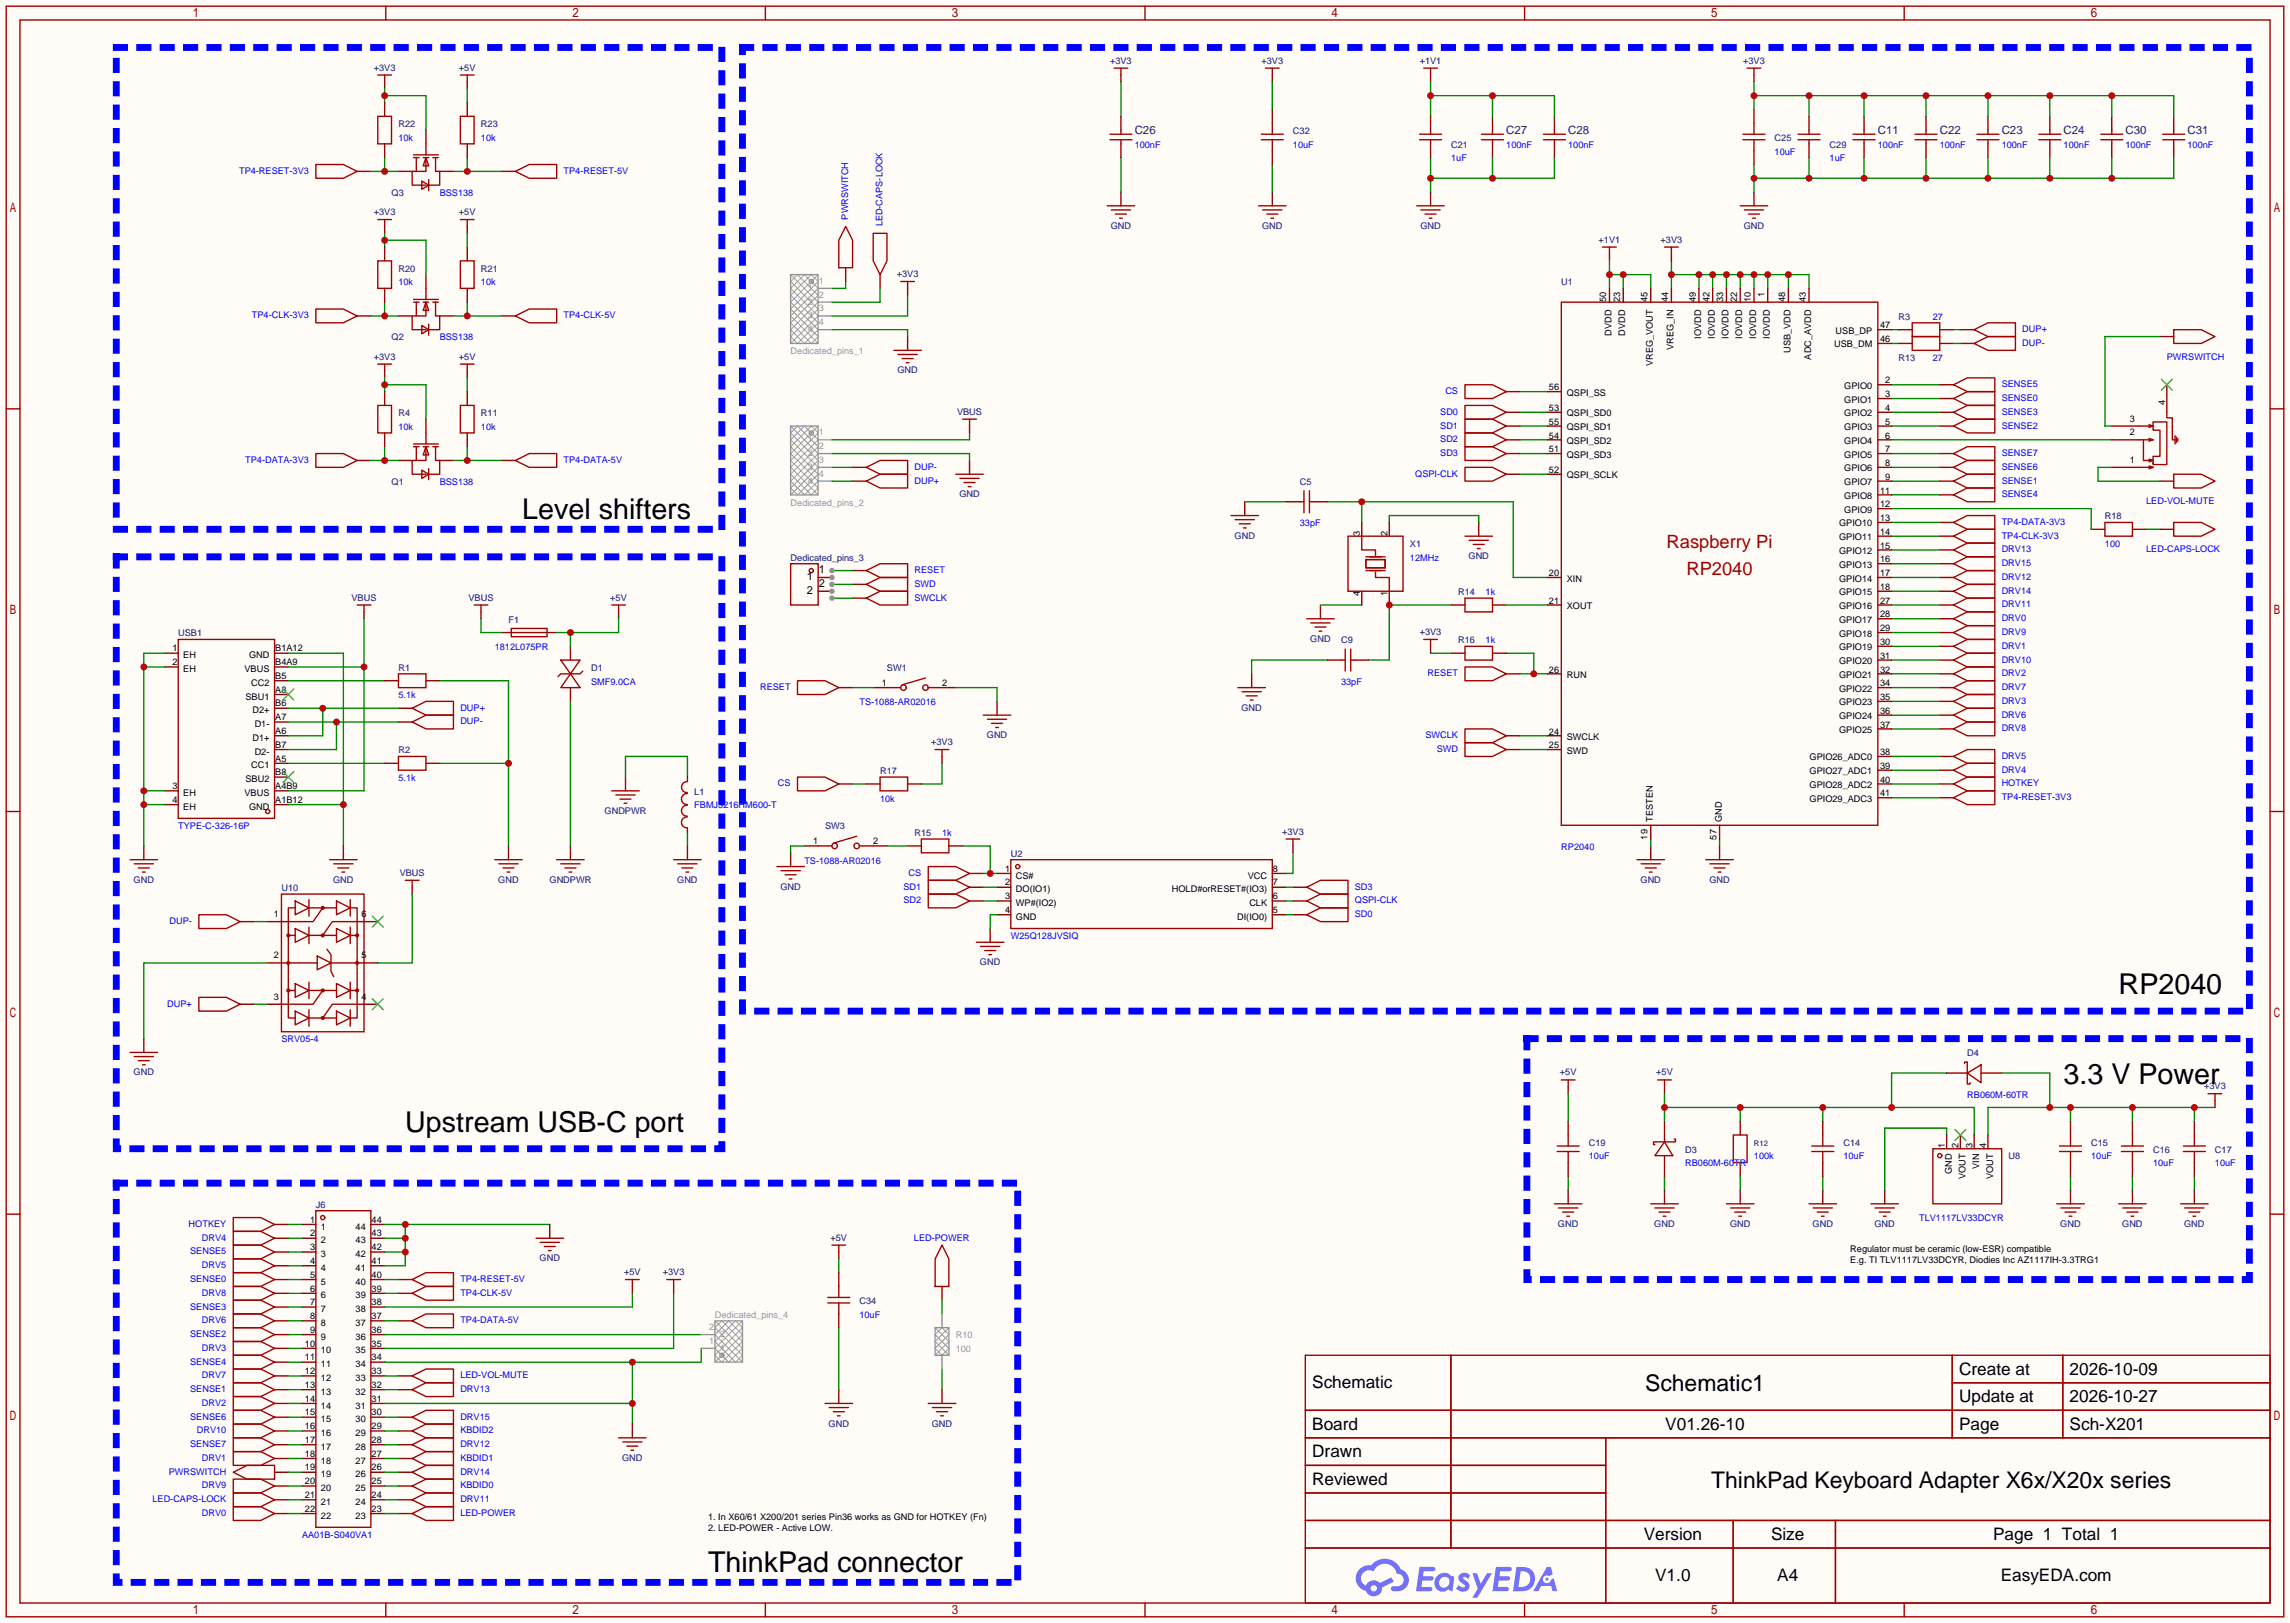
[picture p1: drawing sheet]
<svg xmlns="http://www.w3.org/2000/svg" width="423mm" height="299mm" viewBox="0 0 423 299" stroke-linecap="round" stroke-linejoin="round" font-family="sans-serif">
<defs><g id="words">
<g font-size="5.3">
<text x="96.4" y="95.8">Level shifters</text>
<text x="391" y="183.5">RP2040</text>
<text x="380.9" y="200">3.3 V Power</text>
<text x="74.8" y="208.9">Upstream USB-C port</text>
<text x="130.7" y="290.1">ThinkPad connector</text>
</g>
<g font-size="4.2">
<text x="303.6" y="256.7">Schematic1</text>
<text x="315.8" y="274.5">ThinkPad Keyboard Adapter X6x/X20x series</text>
</g>
<g font-size="3.4" fill="#a00000">
<text x="307.6" y="101.1">Raspberry Pi</text>
<text x="311.3" y="106.2">RP2040</text>
</g>
<g font-size="3.2">
<text x="242.2" y="256.2">Schematic</text>
<text x="361.6" y="253.6">Create at</text>
<text x="382" y="253.6">2026-10-09</text>
<text x="242.2" y="263.8">Board</text>
<text x="307.4" y="263.8">V01.26-10</text>
<text x="361.6" y="258.7">Update at</text>
<text x="361.6" y="263.8">Page</text>
<text x="382" y="258.7">2026-10-27</text>
<text x="382" y="263.8">Sch-X201</text>
<text x="242.2" y="268.9">Drawn</text>
<text x="242.2" y="273.9">Reviewed</text>
<text x="303.4" y="284.1">Version</text>
<text x="326.9" y="284.1">Size</text>
<text x="367.9" y="284.1">Page 1 Total 1</text>
<text x="305.5" y="291.7">V1.0</text>
<text x="328" y="291.7">A4</text>
<text x="369.3" y="291.7">EasyEDA.com</text>
</g>
<g font-size="2.1" fill="#000080">
<text x="209.4" y="24.7">C26</text>
<text x="278" y="24.7">C27</text>
<text x="289.4" y="24.7">C28</text>
<text x="346.6" y="24.7">C11</text>
<text x="358" y="24.7">C22</text>
<text x="369.4" y="24.7">C23</text>
<text x="380.9" y="24.7">C24</text>
<text x="392.3" y="24.7">C30</text>
<text x="403.7" y="24.7">C31</text>
</g>
<g font-size="2.1">
<text x="148.9" y="107">1</text>
<text x="151.1" y="105.7">1</text>
<text x="148.9" y="109.5">2</text>
<text x="151.1" y="108.3">2</text>
</g>
<g font-size="1.7" fill="#000080">
<text x="204.9" y="11.8">+3V3</text>
<text x="232.8" y="11.8">+3V3</text>
<text x="262" y="11.8">+1V1</text>
<text x="321.7" y="11.8">+3V3</text>
<text x="69" y="13">+3V3</text>
<text x="84.7" y="13">+5V</text>
<text x="73.5" y="23.4">R22</text>
<text x="88.8" y="23.4">R23</text>
<text x="238.6" y="24.7">C32</text>
<text x="267.8" y="27.2">C21</text>
<text x="327.5" y="26">C25</text>
<text x="337.7" y="27.2">C29</text>
<text x="69" y="39.7">+3V3</text>
<text x="72.3" y="36.1">Q3</text>
<text x="84.7" y="39.7">+5V</text>
<text x="205" y="42.2">GND</text>
<text x="232.9" y="42.2">GND</text>
<text x="262.2" y="42.2">GND</text>
<text x="295.1" y="44.8">+1V1</text>
<text x="306.5" y="44.8">+3V3</text>
<text x="321.8" y="42.2">GND</text>
<text x="73.5" y="50.1">R20</text>
<text x="88.8" y="50.1">R21</text>
<text x="165.5" y="51.1">+3V3</text>
<text x="288.2" y="52.6">U1</text>
<text x="350.4" y="59">R3</text>
<text x="72.3" y="62.8">Q2</text>
<text x="69" y="66.4">+3V3</text>
<text x="84.7" y="66.4">+5V</text>
<text x="165.6" y="68.9">GND</text>
<text x="350.4" y="66.6">R13</text>
<text x="73.5" y="76.8">R4</text>
<text x="88.8" y="76.8">R11</text>
<text x="176.6" y="76.5">VBUS</text>
<text x="72.3" y="89.5">Q1</text>
<text x="239.9" y="89.5">C5</text>
<text x="177.1" y="91.8">GND</text>
<text x="388.5" y="95.8">R18</text>
<text x="227.9" y="99.4">GND</text>
<text x="260.2" y="100.9">X1</text>
<text x="145.9" y="103.4">Dedicated_pins_3</text>
<text x="271" y="103.2">GND</text>
<text x="64.9" y="110.8">VBUS</text>
<text x="86.5" y="110.8">VBUS</text>
<text x="112.6" y="110.8">+5V</text>
<text x="269.1" y="109.8">R14</text>
<text x="32.9" y="117.4">USB1</text>
<text x="93.9" y="114.9">F1</text>
<text x="241.8" y="118.4">GND</text>
<text x="247.5" y="118.7">C9</text>
<text x="262" y="117.2">+3V3</text>
<text x="269.1" y="118.7">R16</text>
<text x="73.5" y="123.8">R1</text>
<text x="109.1" y="123.8">D1</text>
<text x="163.7" y="123.8">SW1</text>
<text x="229.1" y="131.1">GND</text>
<text x="171.9" y="137.5">+3V3</text>
<text x="182.1" y="136.2">GND</text>
<text x="73.5" y="139">R2</text>
<text x="162.4" y="142.8">R17</text>
<text x="128.1" y="146.6">L1</text>
<text x="111.6" y="150.2">GNDPWR</text>
<text x="152.3" y="153">SW3</text>
<text x="168.8" y="154.2">R15</text>
<text x="236.6" y="154">+3V3</text>
<text x="73.8" y="161.6">VBUS</text>
<text x="186.6" y="158.1">U2</text>
<text x="24.7" y="162.9">GND</text>
<text x="51.9" y="164.4">U10</text>
<text x="61.5" y="162.9">GND</text>
<text x="92" y="162.9">GND</text>
<text x="101.4" y="162.9">GNDPWR</text>
<text x="125" y="162.9">GND</text>
<text x="144" y="164.2">GND</text>
<text x="302.8" y="162.9">GND</text>
<text x="315.5" y="162.9">GND</text>
<text x="180.9" y="178.1">GND</text>
<text x="363.1" y="194.9">D4</text>
<text x="24.7" y="198.4">GND</text>
<text x="287.9" y="198.4">+5V</text>
<text x="305.7" y="198.4">+5V</text>
<text x="406.8" y="201">+3V3</text>
<text x="293.2" y="211.4">C19</text>
<text x="311" y="212.7">D3</text>
<text x="340.2" y="211.4">C14</text>
<text x="370.7" y="213.9">U8</text>
<text x="386" y="211.4">C15</text>
<text x="397.4" y="212.7">C16</text>
<text x="408.8" y="212.7">C17</text>
<text x="58.3" y="222.8">J6</text>
<text x="287.6" y="226.4">GND</text>
<text x="305.3" y="226.4">GND</text>
<text x="319.3" y="226.4">GND</text>
<text x="334.5" y="226.4">GND</text>
<text x="346" y="226.4">GND</text>
<text x="380.3" y="226.4">GND</text>
<text x="391.7" y="226.4">GND</text>
<text x="403.1" y="226.4">GND</text>
<text x="99.6" y="232.7">GND</text>
<text x="153.3" y="228.9">+5V</text>
<text x="115.2" y="235.3">+5V</text>
<text x="122.3" y="235.3">+3V3</text>
<text x="158.6" y="240.6">C34</text>
<text x="152.9" y="263.2">GND</text>
<text x="172" y="263.2">GND</text>
<text x="114.8" y="269.6">GND</text>
</g>
<g font-size="1.7" fill="#00f">
<text x="73.5" y="26">10k</text>
<text x="88.8" y="26">10k</text>
<text x="209.4" y="27.2">100nF</text>
<text x="238.6" y="27.2">10uF</text>
<text x="267.8" y="29.8">1uF</text>
<text x="278" y="27.2">100nF</text>
<text x="289.4" y="27.2">100nF</text>
<text x="327.5" y="28.5">10uF</text>
<text x="337.7" y="29.8">1uF</text>
<text x="346.6" y="27.2">100nF</text>
<text x="358" y="27.2">100nF</text>
<text x="369.4" y="27.2">100nF</text>
<text x="380.9" y="27.2">100nF</text>
<text x="392.3" y="27.2">100nF</text>
<text x="403.7" y="27.2">100nF</text>
<text x="44.1" y="32.1">TP4-RESET-3V3</text>
<text x="104" y="32.1">TP4-RESET-5V</text>
<text x="81.2" y="36.1">BSS138</text>
<text x="156.5" y="40.5" transform="rotate(-90 156.5 40.5)">PWRSWITCH</text>
<text x="162.9" y="41.8" transform="rotate(-90 162.9 41.8)">LED-CAPS-LOCK</text>
<text x="73.5" y="52.6">10k</text>
<text x="88.8" y="52.6">10k</text>
<text x="46.5" y="58.7">TP4-CLK-3V3</text>
<text x="104" y="58.7">TP4-CLK-5V</text>
<text x="356.7" y="59">27</text>
<text x="81.2" y="62.8">BSS138</text>
<text x="373.3" y="63.8">DUP-</text>
<text x="373.3" y="61.3">DUP+</text>
<text x="356.7" y="66.6">27</text>
<text x="369.4" y="71.4">SENSE5</text>
<text x="399.9" y="66.4">PWRSWITCH</text>
<text x="265.8" y="76.5">SD0</text>
<text x="266.8" y="72.7">CS</text>
<text x="369.4" y="74">SENSE0</text>
<text x="369.4" y="76.5">SENSE3</text>
<text x="73.5" y="79.3">10k</text>
<text x="88.8" y="79.3">10k</text>
<text x="265.8" y="79.1">SD1</text>
<text x="265.8" y="81.6">SD2</text>
<text x="369.4" y="79.1">SENSE2</text>
<text x="45.3" y="85.4">TP4-DATA-3V3</text>
<text x="81.2" y="89.5">BSS138</text>
<text x="104" y="85.4">TP4-DATA-5V</text>
<text x="168.8" y="89.2">DUP+</text>
<text x="168.8" y="86.7">DUP-</text>
<text x="261.2" y="88">QSPI-CLK</text>
<text x="265.8" y="84.1">SD3</text>
<text x="369.4" y="89.2">SENSE1</text>
<text x="369.4" y="84.1">SENSE7</text>
<text x="369.4" y="86.7">SENSE6</text>
<text x="369.4" y="91.8">SENSE4</text>
<text x="396.1" y="93">LED-VOL-MUTE</text>
<text x="239.9" y="97.1">33pF</text>
<text x="369.4" y="101.9">DRV13</text>
<text x="369.4" y="96.8">TP4-DATA-3V3</text>
<text x="369.4" y="99.4">TP4-CLK-3V3</text>
<text x="388.5" y="100.9">100</text>
<text x="396.1" y="101.9">LED-CAPS-LOCK</text>
<text x="168.8" y="105.7">RESET</text>
<text x="260.2" y="103.4">12MHz</text>
<text x="369.4" y="104.5">DRV15</text>
<text x="369.4" y="107">DRV12</text>
<text x="168.8" y="110.8">SWCLK</text>
<text x="168.8" y="108.3">SWD</text>
<text x="274.2" y="109.8">1k</text>
<text x="369.4" y="109.5">DRV14</text>
<text x="369.4" y="112.1">DRV11</text>
<text x="91.3" y="120">1812L075PR</text>
<text x="274.2" y="118.7">1k</text>
<text x="369.4" y="114.6">DRV0</text>
<text x="369.4" y="117.2">DRV9</text>
<text x="369.4" y="119.7">DRV1</text>
<text x="263.5" y="124.8">RESET</text>
<text x="369.4" y="124.8">DRV2</text>
<text x="369.4" y="122.2">DRV10</text>
<text x="73.5" y="128.8">5.1k</text>
<text x="85" y="131.1">DUP+</text>
<text x="109.1" y="126.3">SMF9.0CA</text>
<text x="140.3" y="127.3">RESET</text>
<text x="158.6" y="130.1">TS-1088-AR02016</text>
<text x="247.5" y="126.3">33pF</text>
<text x="369.4" y="127.3">DRV7</text>
<text x="369.4" y="129.9">DRV3</text>
<text x="85" y="133.7">DUP-</text>
<text x="263.1" y="136.2">SWCLK</text>
<text x="369.4" y="132.4">DRV6</text>
<text x="369.4" y="134.9">DRV8</text>
<text x="265.2" y="138.8">SWD</text>
<text x="369.4" y="142.6">DRV4</text>
<text x="369.4" y="140">DRV5</text>
<text x="73.5" y="144.1">5.1k</text>
<text x="128.1" y="149.2">FBMJ3216HM600-T</text>
<text x="143.6" y="145.1">CS</text>
<text x="162.4" y="147.9">10k</text>
<text x="369.4" y="145.1">HOTKEY</text>
<text x="369.4" y="147.6">TP4-RESET-3V3</text>
<text x="32.9" y="153">TYPE-C-326-16P</text>
<text x="173.9" y="154.2">1k</text>
<text x="148.5" y="159.3">TS-1088-AR02016</text>
<text x="167.7" y="161.6">CS</text>
<text x="288.2" y="156.8">RP2040</text>
<text x="166.8" y="166.7">SD2</text>
<text x="166.8" y="164.2">SD1</text>
<text x="250.1" y="166.7">QSPI-CLK</text>
<text x="250.1" y="164.2">SD3</text>
<text x="31.3" y="170.5">DUP-</text>
<text x="186.6" y="173.3">W25Q128JVSIQ</text>
<text x="250.1" y="169.2">SD0</text>
<text x="30.9" y="185.7">DUP+</text>
<text x="51.9" y="192.3">SRV05-4</text>
<text x="363.1" y="202.5">RB060M-60TR</text>
<text x="293.2" y="213.9">10uF</text>
<text x="311" y="215.2">RB060M-60TR</text>
<text x="323.7" y="213.9">100k</text>
<text x="340.2" y="213.9">10uF</text>
<text x="386" y="213.9">10uF</text>
<text x="397.4" y="215.2">10uF</text>
<text x="408.8" y="215.2">10uF</text>
<text x="34.8" y="226.4">HOTKEY</text>
<text x="354.2" y="225.4">TLV1117LV33DCYR</text>
<text x="35.1" y="231.5">SENSE5</text>
<text x="37.3" y="228.9">DRV4</text>
<text x="168.7" y="228.9">LED-POWER</text>
<text x="35.1" y="236.5">SENSE0</text>
<text x="37.3" y="234">DRV5</text>
<text x="37.3" y="239.1">DRV8</text>
<text x="85" y="239.1">TP4-CLK-5V</text>
<text x="85" y="236.5">TP4-RESET-5V</text>
<text x="35.1" y="241.6">SENSE3</text>
<text x="37.3" y="244.2">DRV6</text>
<text x="85" y="244.2">TP4-DATA-5V</text>
<text x="158.6" y="243.1">10uF</text>
<text x="35.1" y="251.8">SENSE4</text>
<text x="35.1" y="246.7">SENSE2</text>
<text x="37.3" y="249.2">DRV3</text>
<text x="35.1" y="256.9">SENSE1</text>
<text x="37.3" y="254.3">DRV7</text>
<text x="85" y="256.9">DRV13</text>
<text x="85" y="254.3">LED-VOL-MUTE</text>
<text x="35.1" y="261.9">SENSE6</text>
<text x="37.3" y="259.4">DRV2</text>
<text x="85" y="261.9">DRV15</text>
<text x="35.1" y="267">SENSE7</text>
<text x="36.3" y="264.5">DRV10</text>
<text x="37.3" y="269.6">DRV1</text>
<text x="85" y="264.5">KBDID2</text>
<text x="85" y="269.6">KBDID1</text>
<text x="85" y="267">DRV12</text>
<text x="31.2" y="272.1">PWRSWITCH</text>
<text x="37.3" y="274.6">DRV9</text>
<text x="85" y="274.6">KBDID0</text>
<text x="85" y="272.1">DRV14</text>
<text x="28.1" y="277.2">LED-CAPS-LOCK</text>
<text x="37.3" y="279.7">DRV0</text>
<text x="85" y="279.7">LED-POWER</text>
<text x="85" y="277.2">DRV11</text>
<text x="55.8" y="283.8">AA01B-S040VA1</text>
</g>
<g font-size="1.7" fill="#999">
<text x="149.1" y="53.7">1</text>
<text x="151.1" y="52.4">1</text>
<text x="149.1" y="56.2">2</text>
<text x="149.1" y="58.7">3</text>
<text x="151.1" y="54.9">2</text>
<text x="151.1" y="57.5">3</text>
<text x="145.9" y="65.3">Dedicated_pins_1</text>
<text x="149.1" y="61.3">4</text>
<text x="151.1" y="60">4</text>
<text x="149.1" y="81.6">1</text>
<text x="151.1" y="80.3">1</text>
<text x="151.1" y="82.9">2</text>
<text x="149.1" y="84.1">2</text>
<text x="149.1" y="86.7">3</text>
<text x="149.1" y="89.2">4</text>
<text x="151.1" y="85.4">3</text>
<text x="151.1" y="88">4</text>
<text x="145.9" y="93.3">Dedicated_pins_2</text>
<text x="130.9" y="245.4">2</text>
<text x="132" y="243.1">Dedicated_pins_4</text>
<text x="130.9" y="248">1</text>
<text x="132.9" y="249.2">1</text>
<text x="132.9" y="246.7">2</text>
<text x="176.4" y="247">R10</text>
<text x="176.4" y="249.5">100</text>
</g>
<g font-size="1.7">
<text x="296.5" y="55.7" transform="rotate(-90 296.5 55.7)">50</text>
<text x="299" y="55.7" transform="rotate(-90 299 55.7)">23</text>
<text x="304.1" y="55.7" transform="rotate(-90 304.1 55.7)">45</text>
<text x="307.9" y="55.7" transform="rotate(-90 307.9 55.7)">44</text>
<text x="313" y="55.7" transform="rotate(-90 313 55.7)">49</text>
<text x="315.5" y="55.7" transform="rotate(-90 315.5 55.7)">42</text>
<text x="318.1" y="55.7" transform="rotate(-90 318.1 55.7)">33</text>
<text x="320.6" y="55.7" transform="rotate(-90 320.6 55.7)">22</text>
<text x="323.1" y="55.7" transform="rotate(-90 323.1 55.7)">10</text>
<text x="325.7" y="54.8" transform="rotate(-90 325.7 54.8)">1</text>
<text x="329.5" y="55.7" transform="rotate(-90 329.5 55.7)">48</text>
<text x="333.3" y="55.7" transform="rotate(-90 333.3 55.7)">43</text>
<text x="297.4" y="61.9" transform="rotate(-90 297.4 61.9)">DVDD</text>
<text x="300" y="61.9" transform="rotate(-90 300 61.9)">DVDD</text>
<text x="308.9" y="64.6" transform="rotate(-90 308.9 64.6)">VREG_IN</text>
<text x="314" y="62.5" transform="rotate(-90 314 62.5)">IOVDD</text>
<text x="316.5" y="62.5" transform="rotate(-90 316.5 62.5)">IOVDD</text>
<text x="319" y="62.5" transform="rotate(-90 319 62.5)">IOVDD</text>
<text x="321.6" y="62.5" transform="rotate(-90 321.6 62.5)">IOVDD</text>
<text x="324.1" y="62.5" transform="rotate(-90 324.1 62.5)">IOVDD</text>
<text x="326.7" y="62.5" transform="rotate(-90 326.7 62.5)">IOVDD</text>
<text x="330.5" y="65.1" transform="rotate(-90 330.5 65.1)">USB_VDD</text>
<text x="338.5" y="64.1">USB_DM</text>
<text x="338.8" y="61.6">USB_DP</text>
<text x="347" y="60.6">47</text>
<text x="347" y="63.1">46</text>
<text x="305.1" y="67.6" transform="rotate(-90 305.1 67.6)">VREG_VOUT</text>
<text x="334.3" y="66.3" transform="rotate(-90 334.3 66.3)">ADC_AVDD</text>
<text x="340.4" y="71.7">GPIO0</text>
<text x="347.9" y="70.8">2</text>
<text x="285.9" y="72">56</text>
<text x="285.9" y="75.8">53</text>
<text x="289.2" y="73">QSPI_SS</text>
<text x="289.2" y="76.8">QSPI_SD0</text>
<text x="340.4" y="76.8">GPIO2</text>
<text x="340.4" y="74.3">GPIO1</text>
<text x="347.9" y="75.8">4</text>
<text x="347.9" y="73.3">3</text>
<text x="393.1" y="77.8">3</text>
<text x="399.6" y="74.8" transform="rotate(-90 399.6 74.8)">4</text>
<text x="285.9" y="78.4">55</text>
<text x="285.9" y="80.9">54</text>
<text x="285.9" y="83.5">51</text>
<text x="289.2" y="79.4">QSPI_SD1</text>
<text x="289.2" y="81.9">QSPI_SD2</text>
<text x="340.4" y="81.9">GPIO4</text>
<text x="340.4" y="79.4">GPIO3</text>
<text x="347.9" y="83.5">7</text>
<text x="347.9" y="80.9">6</text>
<text x="347.9" y="78.4">5</text>
<text x="393.1" y="80.3">2</text>
<text x="285.9" y="87.3">52</text>
<text x="289.2" y="88.2">QSPI_SCLK</text>
<text x="289.2" y="84.4">QSPI_SD3</text>
<text x="340.4" y="89.5">GPIO7</text>
<text x="340.4" y="87">GPIO6</text>
<text x="340.4" y="84.4">GPIO5</text>
<text x="347.9" y="88.5">9</text>
<text x="347.9" y="86">8</text>
<text x="393.1" y="85.4">1</text>
<text x="340.4" y="94.6">GPIO9</text>
<text x="340.4" y="92.1">GPIO8</text>
<text x="347" y="93.6">12</text>
<text x="347" y="91.1">11</text>
<text x="251" y="98.9" transform="rotate(-90 251 98.9)">3</text>
<text x="256.1" y="98.9" transform="rotate(-90 256.1 98.9)">2</text>
<text x="339.4" y="99.7">GPIO11</text>
<text x="339.4" y="97.1">GPIO10</text>
<text x="347" y="101.2">15</text>
<text x="347" y="98.7">14</text>
<text x="347" y="96.2">13</text>
<text x="285.9" y="106.3">20</text>
<text x="289.2" y="107.3">XIN</text>
<text x="339.4" y="107.3">GPIO14</text>
<text x="339.4" y="104.8">GPIO13</text>
<text x="339.4" y="102.2">GPIO12</text>
<text x="347" y="106.3">17</text>
<text x="347" y="103.8">16</text>
<text x="251" y="110" transform="rotate(-90 251 110)">4</text>
<text x="256.1" y="110" transform="rotate(-90 256.1 110)">1</text>
<text x="285.9" y="111.4">21</text>
<text x="289.2" y="112.4">XOUT</text>
<text x="339.4" y="112.4">GPIO16</text>
<text x="339.4" y="109.8">GPIO15</text>
<text x="347" y="113.9">28</text>
<text x="347" y="111.4">27</text>
<text x="347" y="108.9">18</text>
<text x="339.4" y="120">GPIO19</text>
<text x="339.4" y="117.5">GPIO18</text>
<text x="339.4" y="114.9">GPIO17</text>
<text x="347" y="119">30</text>
<text x="347" y="116.5">29</text>
<text x="31.8" y="120.2">1</text>
<text x="31.8" y="122.7">2</text>
<text x="33.8" y="121.5">EH</text>
<text x="33.8" y="124">EH</text>
<text x="45.1" y="124">VBUS</text>
<text x="46" y="121.5">GND</text>
<text x="50.8" y="125.3">B5</text>
<text x="50.8" y="122.7">B4A9</text>
<text x="50.8" y="120.2">B1A12</text>
<text x="285.9" y="124.1">26</text>
<text x="289.2" y="125.1">RUN</text>
<text x="339.4" y="125.1">GPIO21</text>
<text x="339.4" y="122.5">GPIO20</text>
<text x="347" y="124.1">32</text>
<text x="347" y="121.6">31</text>
<text x="45.3" y="129.1">SBU1</text>
<text x="46.3" y="126.5">CC2</text>
<text x="46.6" y="131.6">D2+</text>
<text x="50.8" y="130.4">B6</text>
<text x="50.8" y="127.8">A8</text>
<text x="162.8" y="126.5">1</text>
<text x="173.9" y="126.5">2</text>
<text x="339.4" y="130.2">GPIO23</text>
<text x="339.4" y="127.6">GPIO22</text>
<text x="347" y="131.7">36</text>
<text x="347" y="129.2">35</text>
<text x="347" y="126.6">34</text>
<text x="46.6" y="136.7">D1+</text>
<text x="47" y="134.2">D1-</text>
<text x="50.8" y="138">B7</text>
<text x="50.8" y="135.4">A6</text>
<text x="50.8" y="132.9">A7</text>
<text x="285.9" y="135.5">24</text>
<text x="289.2" y="136.5">SWCLK</text>
<text x="339.4" y="135.2">GPIO25</text>
<text x="339.4" y="132.7">GPIO24</text>
<text x="347" y="134.3">37</text>
<text x="46.3" y="141.8">CC1</text>
<text x="47" y="139.2">D2-</text>
<text x="50.8" y="143.1">B8</text>
<text x="50.8" y="140.5">A5</text>
<text x="285.9" y="138.1">25</text>
<text x="289.2" y="139">SWD</text>
<text x="334" y="142.9">GPIO27_ADC1</text>
<text x="334" y="140.3">GPIO26_ADC0</text>
<text x="347" y="141.9">39</text>
<text x="347" y="139.3">38</text>
<text x="31.8" y="145.6">3</text>
<text x="31.8" y="148.1">4</text>
<text x="33.8" y="146.9">EH</text>
<text x="33.8" y="149.4">EH</text>
<text x="45.1" y="146.9">VBUS</text>
<text x="45.3" y="144.3">SBU2</text>
<text x="46" y="149.4">GND</text>
<text x="50.8" y="148.1">A1B12</text>
<text x="50.8" y="145.6">A4B9</text>
<text x="334" y="147.9">GPIO29_ADC3</text>
<text x="334" y="145.4">GPIO28_ADC2</text>
<text x="347" y="147">41</text>
<text x="347" y="144.4">40</text>
<text x="150.1" y="155.8">1</text>
<text x="161.2" y="155.8">2</text>
<text x="304.1" y="154.9" transform="rotate(-90 304.1 154.9)">19</text>
<text x="305.1" y="151.6" transform="rotate(-90 305.1 151.6)">TESTEN</text>
<text x="316.8" y="154.9" transform="rotate(-90 316.8 154.9)">57</text>
<text x="317.8" y="151.6" transform="rotate(-90 317.8 151.6)">GND</text>
<text x="185.5" y="160.8">1</text>
<text x="234.9" y="160.8">8</text>
<text x="185.5" y="163.4">2</text>
<text x="185.5" y="165.9">3</text>
<text x="187.5" y="162.1">CS#</text>
<text x="187.5" y="164.6">DO(IO1)</text>
<text x="187.5" y="167.2">WP#(IO2)</text>
<text x="216.3" y="164.6">HOLD#orRESET#(IO3)</text>
<text x="230.3" y="162.1">VCC</text>
<text x="230.6" y="167.2">CLK</text>
<text x="234.9" y="165.9">6</text>
<text x="234.9" y="163.4">7</text>
<text x="50.5" y="169.2">1</text>
<text x="66.7" y="169.2">6</text>
<text x="185.5" y="168.5">4</text>
<text x="187.5" y="169.7">GND</text>
<text x="228.3" y="169.7">DI(IO0)</text>
<text x="234.9" y="168.5">5</text>
<text x="50.5" y="176.9">2</text>
<text x="66.7" y="176.9">5</text>
<text x="50.5" y="184.5">3</text>
<text x="66.7" y="184.5">4</text>
<text x="359" y="211.8" transform="rotate(-90 359 211.8)">1</text>
<text x="361.5" y="211.8" transform="rotate(-90 361.5 211.8)">2</text>
<text x="364" y="211.8" transform="rotate(-90 364 211.8)">3</text>
<text x="365.3" y="215.7" transform="rotate(-90 365.3 215.7)">VIN</text>
<text x="366.6" y="211.8" transform="rotate(-90 366.6 211.8)">4</text>
<text x="360.2" y="216.7" transform="rotate(-90 360.2 216.7)">GND</text>
<text x="362.8" y="217.6" transform="rotate(-90 362.8 217.6)">VOUT</text>
<text x="367.8" y="217.6" transform="rotate(-90 367.8 217.6)">VOUT</text>
<text x="57.2" y="225.6">1</text>
<text x="59.2" y="226.9">1</text>
<text x="65.6" y="226.9">44</text>
<text x="68.6" y="225.6">44</text>
<text x="57.2" y="228.1">2</text>
<text x="57.2" y="230.7">3</text>
<text x="57.2" y="233.2">4</text>
<text x="59.2" y="229.4">2</text>
<text x="59.2" y="232">3</text>
<text x="65.6" y="232">42</text>
<text x="65.6" y="229.4">43</text>
<text x="68.6" y="233.2">41</text>
<text x="68.6" y="230.7">42</text>
<text x="68.6" y="228.1">43</text>
<text x="341.5" y="231">Regulator must be ceramic (low-ESR) compatible</text>
<text x="341.5" y="233">E.g. TI TLV1117LV33DCYR, Diodies Inc AZ1117IH-3.3TRG1</text>
<text x="57.2" y="235.8">5</text>
<text x="57.2" y="238.3">6</text>
<text x="59.2" y="234.5">4</text>
<text x="59.2" y="237">5</text>
<text x="59.2" y="239.6">6</text>
<text x="65.6" y="239.6">39</text>
<text x="65.6" y="237">40</text>
<text x="65.6" y="234.5">41</text>
<text x="68.6" y="238.3">39</text>
<text x="68.6" y="235.8">40</text>
<text x="57.2" y="240.8">7</text>
<text x="57.2" y="243.4">8</text>
<text x="57.2" y="245.9">9</text>
<text x="59.2" y="242.1">7</text>
<text x="59.2" y="244.7">8</text>
<text x="65.6" y="244.7">37</text>
<text x="65.6" y="242.1">38</text>
<text x="68.6" y="245.9">36</text>
<text x="68.6" y="243.4">37</text>
<text x="68.6" y="240.8">38</text>
<text x="56.3" y="248.5">10</text>
<text x="56.3" y="251">11</text>
<text x="59.2" y="247.2">9</text>
<text x="59.2" y="249.7">10</text>
<text x="65.6" y="249.7">35</text>
<text x="65.6" y="247.2">36</text>
<text x="68.6" y="251">34</text>
<text x="68.6" y="248.5">35</text>
<text x="56.3" y="253.5">12</text>
<text x="56.3" y="256.1">13</text>
<text x="59.2" y="252.3">11</text>
<text x="59.2" y="254.8">12</text>
<text x="59.2" y="257.4">13</text>
<text x="65.6" y="257.4">32</text>
<text x="65.6" y="254.8">33</text>
<text x="65.6" y="252.3">34</text>
<text x="68.6" y="256.1">32</text>
<text x="68.6" y="253.5">33</text>
<text x="56.3" y="258.6">14</text>
<text x="56.3" y="261.2">15</text>
<text x="56.3" y="263.7">16</text>
<text x="59.2" y="259.9">14</text>
<text x="59.2" y="262.4">15</text>
<text x="65.6" y="262.4">30</text>
<text x="65.6" y="259.9">31</text>
<text x="68.6" y="263.7">29</text>
<text x="68.6" y="261.2">30</text>
<text x="68.6" y="258.6">31</text>
<text x="56.3" y="266.2">17</text>
<text x="56.3" y="268.8">18</text>
<text x="59.2" y="265">16</text>
<text x="59.2" y="267.5">17</text>
<text x="65.6" y="267.5">28</text>
<text x="65.6" y="265">29</text>
<text x="68.6" y="268.8">27</text>
<text x="68.6" y="266.2">28</text>
<text x="56.3" y="271.3">19</text>
<text x="56.3" y="273.9">20</text>
<text x="59.2" y="270.1">18</text>
<text x="59.2" y="272.6">19</text>
<text x="59.2" y="275.1">20</text>
<text x="65.6" y="275.1">25</text>
<text x="65.6" y="272.6">26</text>
<text x="65.6" y="270.1">27</text>
<text x="68.6" y="273.9">25</text>
<text x="68.6" y="271.3">26</text>
<text x="56.3" y="276.4">21</text>
<text x="56.3" y="278.9">22</text>
<text x="59.2" y="277.7">21</text>
<text x="59.2" y="280.2">22</text>
<text x="65.6" y="280.2">23</text>
<text x="65.6" y="277.7">24</text>
<text x="68.6" y="278.9">23</text>
<text x="68.6" y="276.4">24</text>
<text x="130.7" y="280.5">1. In X60/61 X200/201 series Pin36 works as GND for HOTKEY (Fn)</text>
<text x="130.7" y="282.5">2. LED-POWER - Active LOW.</text>
</g>
<text font-size="1.4" fill="#000080" x="323.7" y="211.4">R12</text>
</g></defs>
<path d="M0 0h422.7v299.5h-422.7z" fill="#fffcf7"/>
<g fill="none" stroke="#a10000" stroke-width=".25">
<path d="M1.1 1.1h420.4v297.2h-420.4zM3.7 3.7h415.3v292.1h-415.3zM71.2 1.1v2.6M141.3 1.1v2.6M211.3 1.1v2.6M281.4 1.1v2.6M351.5 1.1v2.6M1.1 75.4h2.6M419 75.4h2.5M1.1 149.7h2.6M419 149.7h2.5M1.1 224h2.6"/>
<path d="M419 224h2.5M240.9 250.1h178.1v45.7h-178.1zM267.8 250.1v35.5M360.3 250.1v15.2M360.3 255.1h58.7M380.7 250.1v15.2M240.9 260.2h178.1M240.9 265.3h178.1M240.9 270.4h55.5M240.9 275.5h55.5M296.4 265.3v30.5M71.2 295.8v2.5"/>
<path d="M141.3 295.8v2.5M211.3 295.8v2.5M240.9 280.5h178.1M240.9 285.6h178.1M281.4 295.8v2.5M319.9 280.5v15.3M338.8 280.5v15.3M351.5 295.8v2.5"/>
</g>
<g fill="#5487ff">
<path d="M269.5 290.5a1.3 1.3 0 0 1 1.8 .2l-.4 .7a.54 .54 0 0 0-.9-.3l.1 .2a1.58 1.58 0 0 1 1.1 1.6 1.43 1.43 0 0 1-2.5 .2l.6-.6a.64 .64 0 0 0 .5 .4 .64 .64 0 0 0 .6-.2l-.2-.3a1.6 1.6 0 0 1-1-1.5z"/>
<path d="M271.8 290.3h.8l.7 1.9 1.2-1.9h.9l-2.7 4.5h-.9l.9-1.7z"/>
<path d="M262 289.1h1.6a1.31 1.31 0 0 1 1.3 .2 .4 .4 0 0 1-.4 .6h-1.7l-.2 .9h1.7a.4 .4 0 0 1 .3 .5 .4 .4 0 0 1-.4 .3h-1.7l-.2 1.2h.9a1.23 1.23 0 0 1 1.1 .2 .39 .39 0 0 1-.3 .6h-2.7z"/>
<path d="M276.1 289.1h1.6a1.32 1.32 0 0 1 1.3 .2 .39 .39 0 0 1-.4 .6h-1.7l-.2 .9h1.7a.4 .4 0 0 1 .3 .5 .4 .4 0 0 1-.4 .3h-1.7l-.2 1.2h.9a1.23 1.23 0 0 1 1.1 .2 .39 .39 0 0 1-.3 .6h-2.6z"/>
<path d="M285.5 289.1h.7l.4 1.4-.7 .3a.75 .75 0 0 0-1.1 .3 .75 .75 0 0 0 .5 1.1 .75 .75 0 0 0 1-.7l.5-.3 .6 2.4h-.9l-.2-1h-1.8l-.6 1h-.9z"/>
<path d="M279.9 289.1l-.7 4.5h1.5a2.27 2.27 0 0 0 2.6-2.3 2.27 2.27 0 0 0-2.7-2.2zM280.7 289.9a1.5 1.5 0 0 1 1.8 1.5 1.5 1.5 0 0 1-2 1.4h-.3z"/>
<path d="M265.3 290.7a1.62 1.62 0 0 0-.4 2.1 1.62 1.62 0 0 0 2 .7l.4-.3 .4 .3 .4 .1 .3-2.5-.2-.3h-.4a1.58 1.58 0 0 0-2.5-.1zM265.9 291.3a.99 .99 0 0 1 1.6 .3 .99 .99 0 0 1-.9 1.3 .94 .94 0 0 1-1-.5 .94 .94 0 0 1 .3-1.1z"/>
<path d="M250.9 289.5a2.37 2.37 0 0 0 1.2 4 1.54 1.54 0 0 0 1.8 1 1.54 1.54 0 0 0 1.2-1.6l2.1-1.1-.4-.8-2.1 1.1a1.57 1.57 0 0 0-2.6 .5 1.5 1.5 0 0 1-.7-2.1 1.5 1.5 0 0 1 2.1-.5 2.23 2.23 0 0 1 2.3-1.5 2.23 2.23 0 0 1 2 1.9 1.16 1.16 0 0 1 1.3 1 1.16 1.16 0 0 1-1.1 1.3h-.7a.47 .47 0 0 0-.6 .4 .47 .47 0 0 0 .4 .5 2.23 2.23 0 0 0 2.3-.6 2.23 2.23 0 0 0 .4-2.3 2.16 2.16 0 0 0-1.3-1.2 3.2 3.2 0 0 0-5.4-.7l-1.2 .1zM253 293.1a.58 .58 0 0 1 1.1 0 .58 .58 0 0 1-1.1 0z"/>
<circle cx="285.5" cy="291.4" r=".28"/>
</g>
<g fill="none" stroke="#870000" stroke-width=".25">
<path d="M65.9 31.6h2.6M92.6 31.6h2.5M65.9 58.3h2.6M92.6 58.3h2.5M156.1 49.4v2.5M162.4 50.7v2.5M278 72.3h2.5M278 76.1h2.5M278 78.6h2.5M358 71h2.6M358 73.5h2.6M358 76.1h2.6"/>
<path d="M358 78.6h2.6M361.8 63.4h2.6M361.8 60.8h2.6M398.7 62.1h2.5M65.9 85h2.6M92.6 85h2.5M157.4 88.8h2.5M157.4 86.2h2.5M278 83.7h2.5M278 87.5h2.5M278 81.2h2.5M358 88.8h2.6"/>
<path d="M358 86.2h2.6M358 96.4h2.6M358 91.3h2.6M358 83.7h2.6M358 98.9h2.6M386 97.7h2.5M393.6 97.7h2.5M398.7 97.7h2.5M157.4 105.3h2.5M157.4 110.4h2.5M157.4 107.8h2.5M358 101.5h2.6"/>
<path d="M358 104h2.6M358 114.2h2.6M358 106.6h2.6M358 116.7h2.6M358 109.1h2.6M358 119.3h2.6M358 111.6h2.6M73.5 133.2h2.6M73.5 130.7h2.6M154.8 126.9h2.6M278 124.3h2.5M278 138.3h2.5"/>
<path d="M278 135.8h2.5M358 124.3h2.6M358 121.8h2.6M358 126.9h2.6M358 132h2.6M358 134.5h2.6M358 139.6h2.6M358 129.4h2.6M154.8 144.7h2.6M358 142.1h2.6M358 144.7h2.6M358 147.2h2.6"/>
<path d="M44.3 170.1h2.6M178.9 161.2h2.6M178.9 166.2h2.6M178.9 163.7h2.6M238.6 166.2h2.6M238.6 168.8h2.6M238.6 163.7h2.6M44.3 185.3h2.6M50.7 236.1h2.5M50.7 231h2.5M50.7 238.6h2.5M50.7 233.6h2.5"/>
<path d="M50.7 228.5h2.5M50.7 225.9h2.5M73.5 236.1h2.6M73.5 238.6h2.6M173.9 237.4v2.5M50.7 259h2.5M50.7 256.4h2.5M50.7 243.7h2.5M50.7 248.8h2.5M50.7 253.9h2.5M50.7 251.3h2.5M50.7 246.3h2.5"/>
<path d="M50.7 241.2h2.5M73.5 256.4h2.6M73.5 243.7h2.6M73.5 253.9h2.6M50.7 264h2.5M50.7 261.5h2.5M50.7 279.3h2.5M50.7 274.2h2.5M50.7 276.7h2.5M50.7 269.1h2.5M50.7 266.6h2.5M50.7 271.7h2.5"/>
<path d="M73.5 264h2.6M73.5 261.5h2.6M73.5 279.3h2.6M73.5 274.2h2.6M73.5 276.7h2.6M73.5 269.1h2.6M73.5 266.6h2.6M73.5 271.7h2.6"/>
</g>
<g fill="none" stroke="#a10000" stroke-width=".25">
<path d="M58.3 30.4h5.1l2.5 1.2-2.5 1.3h-5.1zM95.1 31.6l2.6-1.2h5v2.5h-5zM58.3 57h5.1l2.5 1.3-2.5 1.3h-5.1zM95.1 58.3l2.6-1.3h5v2.6h-5zM156.1 41.8l1.3 2.5v5.1h-2.6v-5.1zM161.2 43.1h2.5v5l-1.3 2.6-1.2-2.6zM270.4 71h5.1l2.5 1.3-2.5 1.2h-5.1zM270.4 74.8h5.1l2.5 1.3-2.5 1.2h-5.1zM270.4 77.3h5.1l2.5 1.3-2.5 1.3h-5.1zM270.4 79.9h5.1l2.5 1.3-2.5 1.2h-5.1zM360.6 71l2.5-1.3h5.1v2.6h-5.1zM360.6 73.5l2.5-1.2h5.1v2.5h-5.1z"/>
<path d="M360.6 76.1l2.5-1.3h5.1v2.5h-5.1zM360.6 78.6l2.5-1.3h5.1v2.6h-5.1zM364.4 63.4l2.5-1.3h5.1v2.5h-5.1zM364.4 60.8l2.5-1.2h5.1v2.5h-5.1zM401.2 60.8h5.1l2.5 1.3-2.5 1.3h-5.1zM58.3 83.7h5.1l2.5 1.3-2.5 1.2h-5.1zM95.1 85l2.6-1.3h5v2.5h-5zM159.9 88.8l2.5-1.3h5.1v2.5h-5.1zM159.9 86.2l2.5-1.2h5.1v2.5h-5.1zM270.4 82.4h5.1l2.5 1.3-2.5 1.3h-5.1zM270.4 86.2h5.1l2.5 1.3-2.5 1.3h-5.1zM360.6 96.4l2.5-1.3h5.1v2.6h-5.1z"/>
<path d="M360.6 88.8l2.5-1.3h5.1v2.5h-5.1zM360.6 91.3l2.5-1.3h5.1v2.6h-5.1zM360.6 98.9l2.5-1.2h5.1v2.5h-5.1zM360.6 83.7l2.5-1.3h5.1v2.6h-5.1zM360.6 86.2l2.5-1.2h5.1v2.5h-5.1zM388.5 96.4h5.1v2.5h-5.1zM401.2 96.4h5.1l2.5 1.3-2.5 1.2h-5.1zM159.9 105.3l2.5-1.3h5.1v2.6h-5.1zM159.9 110.4l2.5-1.3h5.1v2.5h-5.1zM159.9 107.8l2.5-1.2h5.1v2.5h-5.1zM360.6 101.5l2.5-1.3h5.1v2.5h-5.1zM360.6 104l2.5-1.3h5.1v2.6h-5.1z"/>
<path d="M360.6 114.2l2.5-1.3h5.1v2.5h-5.1zM360.6 106.6l2.5-1.3h5.1v2.5h-5.1zM360.6 116.7l2.5-1.3h5.1v2.6h-5.1zM360.6 109.1l2.5-1.3h5.1v2.6h-5.1zM360.6 119.3l2.5-1.3h5.1v2.5h-5.1zM360.6 111.6l2.5-1.2h5.1v2.5h-5.1zM76.1 133.2l2.5-1.2h5.1v2.5h-5.1zM76.1 130.7l2.5-1.3h5.1v2.6h-5.1zM147.2 125.6h5.1l2.5 1.3-2.5 1.2h-5.1zM270.4 137h5.1l2.5 1.3-2.5 1.3h-5.1zM270.4 134.5h5.1l2.5 1.3-2.5 1.2h-5.1zM270.4 123.1h5.1l2.5 1.2-2.5 1.3h-5.1z"/>
<path d="M360.6 124.3l2.5-1.2h5.1v2.5h-5.1zM360.6 121.8l2.5-1.3h5.1v2.6h-5.1zM360.6 126.9l2.5-1.3h5.1v2.5h-5.1zM360.6 132l2.5-1.3h5.1v2.5h-5.1zM360.6 134.5l2.5-1.3h5.1v2.6h-5.1zM360.6 139.6l2.5-1.3h5.1v2.5h-5.1zM360.6 129.4l2.5-1.3h5.1v2.6h-5.1zM147.2 143.4h5.1l2.5 1.3-2.5 1.2h-5.1zM171.3 159.9h5.1l2.5 1.3-2.5 1.2h-5.1zM360.6 142.1l2.5-1.3h5.1v2.6h-5.1zM360.6 144.7l2.5-1.3h5.1v2.5h-5.1zM360.6 147.2l2.5-1.3h5.1v2.6h-5.1z"/>
<path d="M36.7 168.8h5.1l2.5 1.3-2.5 1.2h-5.1zM171.3 165h5.1l2.5 1.2-2.5 1.3h-5.1zM171.3 162.4h5.1l2.5 1.3-2.5 1.3h-5.1zM241.2 166.2l2.5-1.2h5.1v2.5h-5.1zM241.2 168.8l2.5-1.3h5.1v2.6h-5.1zM241.2 163.7l2.5-1.3h5.1v2.6h-5.1zM36.7 184h5.1l2.5 1.3-2.5 1.3h-5.1zM43.1 234.8h5l2.6 1.3-2.6 1.3h-5zM43.1 229.7h5l2.6 1.3-2.6 1.3h-5zM43.1 232.3h5l2.6 1.3-2.6 1.2h-5zM43.1 237.4h5l2.6 1.2-2.6 1.3h-5zM43.1 227.2h5l2.6 1.3-2.6 1.2h-5z"/>
<path d="M43.1 239.9h5l2.6 1.3-2.6 1.2h-5zM43.1 224.7h5l2.6 1.2-2.6 1.3h-5zM76.1 238.6l2.5-1.2h5.1v2.5h-5.1zM76.1 236.1l2.5-1.3h5.1v2.6h-5.1zM173.9 229.7l1.2 2.6v5.1h-2.5v-5.1zM43.1 257.7h5l2.6 1.3-2.6 1.2h-5zM43.1 247.5h5l2.6 1.3-2.6 1.3h-5zM43.1 242.4h5l2.6 1.3-2.6 1.3h-5zM43.1 255.1h5l2.6 1.3-2.6 1.3h-5zM43.1 252.6h5l2.6 1.3-2.6 1.2h-5zM43.1 250.1h5l2.6 1.2-2.6 1.3h-5zM43.1 245h5l2.6 1.3-2.6 1.2h-5z"/>
<path d="M76.1 256.4l2.5-1.3h5.1v2.6h-5.1zM76.1 243.7l2.5-1.3h5.1v2.6h-5.1zM76.1 253.9l2.5-1.3h5.1v2.5h-5.1zM43.1 262.8h5l2.6 1.2-2.6 1.3h-5zM43.1 272.9h5l2.6 1.3-2.6 1.3h-5zM43.1 260.2h5l2.6 1.3-2.6 1.3h-5zM43.1 275.5h5l2.6 1.2-2.6 1.3h-5zM43.1 265.3h5l2.6 1.3-2.6 1.2h-5zM43.1 278h5l2.6 1.3-2.6 1.2h-5zM43.1 267.8h5l2.6 1.3-2.6 1.3h-5zM43.1 271.7l2.5-1.3h5.1v2.5h-5.1zM76.1 261.5l2.5-1.3h5.1v2.6h-5.1z"/>
<path d="M76.1 264l2.5-1.2h5.1v2.5h-5.1zM76.1 279.3l2.5-1.3h5.1v2.5h-5.1zM76.1 276.7l2.5-1.2h5.1v2.5h-5.1zM76.1 274.2l2.5-1.3h5.1v2.6h-5.1zM76.1 269.1l2.5-1.3h5.1v2.6h-5.1zM76.1 271.7l2.5-1.3h5.1v2.5h-5.1zM76.1 266.6l2.5-1.3h5.1v2.5h-5.1z"/>
</g>
<g fill="none" stroke="#008700" stroke-width=".25">
<path d="M308.5 50.7h25.4v2.5M308.5 48.1v5.1M313.6 50.7v2.5M316.1 50.7v2.5M318.6 50.7v2.5M321.2 50.7v2.5M323.7 50.7v2.5M326.3 50.7v2.5M330.1 50.7v2.5M349.1 71h8.9M349.1 73.5h8.9M349.1 76.1h8.9"/>
<path d="M349.1 78.6h8.9M349.1 96.4h8.9M349.1 98.9h8.9M349.1 93.9h36.9v3.8M396.1 97.7h2.6M349.1 101.5h8.9M349.1 104h8.9M349.1 106.6h8.9M349.1 109.1h8.9M349.1 111.6h8.9M349.1 114.2h8.9M349.1 116.7h8.9"/>
<path d="M349.1 119.3h8.9M349.1 132h8.9M349.1 129.4h8.9M349.1 126.9h8.9M349.1 124.3h8.9M349.1 121.8h8.9M349.1 134.5h8.9M349.1 139.6h8.9M349.1 142.1h8.9M349.1 144.7h8.9M349.1 147.2h8.9"/>
</g>
<path d="M172.6 245l2.5 2.5-2.5 2.6M173.9 245l-1.3 1.3 2.5 2.5-1.2 1.3-1.3-1.3 2.5-2.5zM175.1 245l-2.5 2.5 2.5 2.6" fill="none" stroke="#999" stroke-width=".18"/>
<path d="M172.6 245h2.5v5.1h-2.5zM173.9 242.4v2.6M173.9 250.1v2.5" fill="none" stroke="#999" stroke-width=".25"/>
<g fill="#c00">
<circle cx="330.1" cy="50.7" r=".63"/>
<circle cx="326.3" cy="50.7" r=".63"/>
<circle cx="323.7" cy="50.7" r=".63"/>
<circle cx="321.2" cy="50.7" r=".63"/>
<circle cx="318.6" cy="50.7" r=".63"/>
<circle cx="316.1" cy="50.7" r=".63"/>
<circle cx="313.6" cy="50.7" r=".63"/>
<circle cx="308.5" cy="50.7" r=".63"/>
</g>
<path d="M297.1 46.9v1.2M308.5 46.9v1.2M264 119.3v1.2" fill="none" stroke="#870000" stroke-width=".25"/>
<path d="M295.8 45.6h2.5M297.1 45.6v1.3M307.2 45.6h2.6M308.5 45.6v1.3M262.8 118h2.5M264 118v1.3" fill="none" stroke="#a10000" stroke-width=".25"/>
<path d="M297.1 48.1v5.1M297.1 50.7h7.6v2.5M299.6 50.7v2.5" fill="none" stroke="#008700" stroke-width=".25"/>
<g fill="#c00">
<circle cx="297.1" cy="50.7" r=".63"/>
<circle cx="299.6" cy="50.7" r=".63"/>
</g>
<g fill="none" stroke="#870000" stroke-width=".25">
<path d="M229.7 92.6v2.5M272.9 96.4v2.5M243.7 111.6v2.6M231 124.3v2.6M304.7 156.1v2.5M317.4 156.1v2.5M289.4 219.6v2.5M307.2 219.6v2.5M321.2 219.6v2.5M336.4 219.6v2.5M347.9 219.6v2.5M382.1 219.6v2.5"/>
<path d="M393.6 219.6v2.5M405 219.6v2.5"/>
</g>
<g fill="none" stroke="#a10000" stroke-width=".25">
<path d="M227.2 95.1h5.1M228 95.9h3.5M228.7 96.6h2.1M229.5 97.4h.5M270.4 98.9h5.1M271.1 99.7h3.6M241.2 114.2h5.1M241.9 114.9h3.6M242.7 115.7h2M243.5 116.5h.5M271.9 100.5h2M272.7 101.2h.5"/>
<path d="M228.5 126.9h5.1M229.2 127.6h3.6M230 128.4h2M230.8 129.2h.5M302.1 158.6h5.1M302.9 159.4h3.6M314.8 158.6h5.1M315.6 159.4h3.6M303.7 160.1h2M304.4 160.9h.5M316.4 160.1h2M317.1 160.9h.5"/>
<path d="M286.9 222.1h5.1M287.7 222.9h3.5M288.4 223.6h2M289.2 224.4h.5M304.7 222.1h5.1M305.4 222.9h3.6M306.2 223.6h2M307 224.4h.5M318.6 222.1h5.1M319.4 222.9h3.6M320.2 223.6h2M320.9 224.4h.5"/>
<path d="M333.9 222.1h5.1M334.6 222.9h3.6M335.4 223.6h2M336.2 224.4h.5M345.3 222.1h5.1M346.1 222.9h3.5M346.8 223.6h2.1M347.6 224.4h.5M379.6 222.1h5.1M380.4 222.9h3.5M381.1 223.6h2.1M381.9 224.4h.5"/>
<path d="M391 222.1h5.1M391.8 222.9h3.6M392.6 223.6h2M393.3 224.4h.5M402.5 222.1h5M403.2 222.9h3.6M404 223.6h2M404.7 224.4h.6"/>
</g>
<path d="M278 120.5h5.1v3.8M280.5 135.8h5.1M280.5 138.3h5.1M280.5 124.3h5.1M304.7 154.8v1.3M317.4 154.8v1.3" fill="none" stroke="#008700" stroke-width=".25"/>
<circle cx="283.1" cy="124.3" r=".63" fill="#c00"/>
<g fill="none" stroke="#008700" stroke-width=".25">
<path d="M280.5 72.3h5.1M280.5 76.1h5.1M280.5 78.6h5.1M349.1 60.8h1.3M349.1 63.4h1.3M360.6 60.8h1.2M360.6 63.4h1.2M245 92.6h34.3v14h6.3M251.3 92.6v3.8M280.5 81.2h5.1M280.5 83.7h5.1M280.5 87.5h5.1"/>
<path d="M267.8 111.6h-11.4v10.2h-3.8M278 111.6h7.6M264 120.5h3.8"/>
</g>
<path d="M350.4 60.8h2.5M350.4 63.4h2.5M358 60.8h2.6M358 63.4h2.6M267.8 111.6h2.6M275.5 111.6h2.5M267.8 120.5h2.6M275.5 120.5h2.5M167.5 156.1h2.6M175.1 156.1h2.6" fill="none" stroke="#870000" stroke-width=".25"/>
<path d="M352.9 59.6h5.1v2.5h-5.1zM352.9 62.1h5.1v2.5h-5.1zM270.4 110.4h5.1v2.5h-5.1zM270.4 119.3h5.1v2.5h-5.1zM170.1 154.8h5v2.6h-5z" fill="none" stroke="#a10000" stroke-width=".25"/>
<circle cx="251.3" cy="92.6" r=".63" fill="#c00"/>
<path d="M229.7 92.6h7.7M245 121.8h-14v2.5M177.7 156.1h5.1v5.1M238.6 157.4v3.8h-1.2M181.5 161.2h2.5M181.5 163.7h2.5M181.5 166.2h2.5M184 168.8h-1.2v2.5M237.4 168.8h1.2M237.4 163.7h1.2" fill="none" stroke="#008700" stroke-width=".25"/>
<g fill="none" stroke="#a10000" stroke-width=".25">
<path d="M69.7 13.8h2.6M71 13.8v1.3M85 13.8h2.5M86.2 13.8v1.3M205.6 12.6h2.6M206.9 12.6v1.2M233.6 12.6h2.5M234.8 12.6v1.2M262.8 12.6h2.5M264 12.6v1.2M322.5 12.6h2.5M323.7 12.6v1.2"/>
<path d="M204.3 38h5.1M205.1 38.7h3.6M205.9 39.5h2M232.3 38h5.1M233 38.7h3.6M233.8 39.5h2M261.5 38h5.1M262.3 38.7h3.5M263 39.5h2M321.2 38h5.1M321.9 38.7h3.6M322.7 39.5h2"/>
<path d="M69.7 40.5h2.6M71 40.5v1.3M85 40.5h2.5M86.2 40.5v1.3M166.2 51.9h2.6M167.5 51.9v1.3M206.6 40.3h.5M234.6 40.3h.5M263.8 40.3h.5M323.5 40.3h.5M69.7 67.2h2.6M71 67.2v1.3"/>
<path d="M85 67.2h2.5M86.2 67.2v1.3M177.7 77.3h2.5M178.9 77.3v1.3M176.4 87.5h5.1M177.2 88.3h3.5M177.9 89h2.1M178.7 89.8h.5M65.9 111.6h2.6M67.2 111.6v1.3M87.5 111.6h2.5M88.8 111.6v1.3"/>
<path d="M112.9 111.6h2.5M114.2 111.6v1.3M172.6 138.3h2.5M173.9 138.3v1.3M181.5 132h5.1M182.2 132.7h3.6M183 133.5h2M183.8 134.2h.5M143.4 159.9h5.1M186.6 158.6h48.2v12.7h-48.2zM237.4 154.8h2.5M238.6 154.8v1.3"/>
<path d="M74.8 162.4h2.5M76.1 162.4v1.3M144.1 160.7h3.6M144.9 161.4h2M145.7 162.2h.5M180.2 173.9h5.1M181 174.6h3.5M181.7 175.4h2.1M182.5 176.1h.5M288.2 199.3h2.5M289.4 199.3v1.2M305.9 199.3h2.6"/>
<path d="M307.2 199.3v1.2M407.5 201.8h2.6M408.8 201.8v1.3M115.4 236.1h2.6M116.7 236.1v1.3M123.1 236.1h2.5M124.3 236.1v1.3M153.5 229.7h2.6M154.8 229.7v1.3"/>
<circle cx="187.8" cy="159.9" r=".38"/>
</g>
<g fill="none" stroke="#870000" stroke-width=".25">
<path d="M71 15.1v1.3M86.2 15.1v1.3M206.9 13.8v1.3M234.8 13.8v1.3M264 13.8v1.3M323.7 13.8v1.3M206.9 35.4v2.6M234.8 35.4v2.6M264 35.4v2.6M323.7 35.4v2.6M71 41.8v1.3M86.2 41.8v1.3"/>
<path d="M167.5 53.2v1.3M71 68.5v1.2M86.2 68.5v1.2M178.9 78.6v1.3M178.9 85v2.5M67.2 112.9v1.3M88.8 112.9v1.3M114.2 112.9v1.3M173.9 139.6v1.2M184 129.4v2.6M145.9 157.4v2.5M238.6 156.1v1.3"/>
<path d="M76.1 163.7v1.3M182.8 171.3v2.6M184 161.2h2.6M184 163.7h2.6M184 166.2h2.6M184 168.8h2.6M234.8 161.2h2.6M234.8 163.7h2.6M234.8 166.2h2.6M234.8 168.8h2.6M289.4 200.5v1.3M307.2 200.5v1.3"/>
<path d="M408.8 203.1v1.2M116.7 237.4v1.2M124.3 237.4v1.2M154.8 231v1.3"/>
</g>
<circle cx="182.8" cy="161.2" r=".63" fill="#c00"/>
<g fill="none" stroke="#870000" stroke-width=".25">
<path d="M206.9 21.5v2.5M206.9 26.5v2.6M275.5 21.5v2.5M275.5 26.5v2.6M286.9 21.5v2.5M286.9 26.5v2.6M344 21.5v2.5M344 26.5v2.6M355.5 21.5v2.5M355.5 26.5v2.6M366.9 21.5v2.5M366.9 26.5v2.6"/>
<path d="M378.3 21.5v2.5M378.3 26.5v2.6M389.8 21.5v2.5M389.8 26.5v2.6M401.2 21.5v2.5M401.2 26.5v2.6M161.2 126.9h2.5M173.9 126.9h2.5M148.5 156.1h2.5M161.2 156.1h2.5"/>
</g>
<g fill="none" stroke="#a10000" stroke-width=".25">
<path d="M204.9 25.8h4M204.9 24.8h4M206.9 24v.8M206.9 25.8v.7M273.4 25.8h4.1M273.4 24.8h4.1M275.5 24v.8M275.5 25.8v.7M284.9 25.8h4M284.9 24.8h4M286.9 24v.8M286.9 25.8v.7"/>
<path d="M342 25.8h4.1M342 24.8h4.1M344 24v.8M344 25.8v.7M353.4 25.8h4.1M353.4 24.8h4.1M355.5 24v.8M355.5 25.8v.7M364.9 25.8h4M364.9 24.8h4M366.9 24v.8M366.9 25.8v.7"/>
<path d="M376.3 25.8h4.1M376.3 24.8h4.1M378.3 24v.8M378.3 25.8v.7M387.7 25.8h4.1M387.7 24.8h4.1M389.8 24v.8M389.8 25.8v.7M399.2 25.8h4M399.2 24.8h4M401.2 24v.8M401.2 25.8v.7"/>
<path d="M163.7 126.9h2.5M170.8 125.1l-4.3 1.3M171.3 126.9h2.6M151 156.1h2.5M158.1 154.3l-4.3 1.3M158.6 156.1h2.6"/>
<circle cx="166.8" cy="126.9" r=".51"/>
<circle cx="170.8" cy="126.9" r=".51"/>
<circle cx="154.1" cy="156.1" r=".51"/>
<circle cx="158.1" cy="156.1" r=".51"/>
</g>
<g fill="none" stroke="#008700" stroke-width=".25">
<path d="M206.9 15.1v6.4M234.8 15.1v5.1M264 17.7h22.9v3.8M264 15.1v6.4M275.5 17.7v3.8M206.9 29.1v6.3M234.8 30.4v5M157.4 126.9h3.8M176.4 126.9h7.6v2.5M148.5 156.1h-2.6v1.3M157.4 144.7h2.5M163.7 156.1h3.8"/>
<path d="M173.9 140.8v3.9h-3.8M237.4 166.2h1.2"/>
</g>
<g fill="#c00">
<circle cx="275.5" cy="17.7" r=".63"/>
<circle cx="264" cy="17.7" r=".63"/>
</g>
<path d="M264 29.1v6.3M275.5 29.1v3.8M286.9 29.1v3.8h-22.9" fill="none" stroke="#008700" stroke-width=".25"/>
<g fill="#c00">
<circle cx="264" cy="32.9" r=".63"/>
<circle cx="275.5" cy="32.9" r=".63"/>
</g>
<path d="M323.7 17.7h77.5v3.8M323.7 15.1v5.1M333.9 17.7v3.8M344 17.7v3.8M355.5 17.7v3.8M366.9 17.7v3.8M378.3 17.7v3.8M389.8 17.7v3.8" fill="none" stroke="#008700" stroke-width=".25"/>
<g fill="#c00">
<circle cx="333.9" cy="17.7" r=".63"/>
<circle cx="323.7" cy="17.7" r=".63"/>
<circle cx="344" cy="17.7" r=".63"/>
<circle cx="355.5" cy="17.7" r=".63"/>
<circle cx="366.9" cy="17.7" r=".63"/>
<circle cx="378.3" cy="17.7" r=".63"/>
<circle cx="389.8" cy="17.7" r=".63"/>
</g>
<path d="M323.7 30.4v5M333.9 29.1v3.8M344 29.1v3.8M355.5 29.1v3.8M366.9 29.1v3.8M378.3 29.1v3.8M389.8 29.1v3.8M401.2 29.1v3.8h-77.5" fill="none" stroke="#008700" stroke-width=".25"/>
<g fill="#c00">
<circle cx="323.7" cy="32.9" r=".63"/>
<circle cx="333.9" cy="32.9" r=".63"/>
<circle cx="344" cy="32.9" r=".63"/>
<circle cx="355.5" cy="32.9" r=".63"/>
<circle cx="366.9" cy="32.9" r=".63"/>
<circle cx="378.3" cy="32.9" r=".63"/>
<circle cx="389.8" cy="32.9" r=".63"/>
</g>
<path d="M153.5 105.3h3.9" fill="none" stroke="#008700" stroke-width=".25"/>
<circle cx="153.5" cy="105.3" r=".51" fill="#999"/>
<path d="M137 8.8h278.2v177.8h-278.2z" fill="none" stroke="#00f" stroke-width="1.3" stroke-dasharray="1.5 2.8"/>
<path d="M359.3 198h-10.2v6.3M289.4 217v2.6M307.2 204.3h57.2v5.1M307.2 201.8v5.1M321.2 204.3v2.6M336.4 204.3v2.6M336.4 217v2.6M359.3 209.4v-1.2h-11.4v11.4M382.1 217v2.6M393.6 217v2.6M405 217v2.6" fill="none" stroke="#008700" stroke-width=".25"/>
<g fill="#c00">
<circle cx="336.4" cy="204.3" r=".63"/>
<circle cx="321.2" cy="204.3" r=".63"/>
<circle cx="307.2" cy="204.3" r=".63"/>
<circle cx="349.1" cy="204.3" r=".63"/>
</g>
<path d="M369.4 198h8.9v6.3M289.4 201.8v5.1M307.2 217v2.6M321.2 217v2.6M382.1 204.3v2.6M393.6 204.3v2.6M405 204.3v2.6M408.8 204.3h-41.9v5.1" fill="none" stroke="#008700" stroke-width=".25"/>
<g fill="none" stroke="#a10000" stroke-width=".25">
<path d="M319.9 209.4h2.6v5.1h-2.6zM356.7 212h12.7v10.1h-12.7z"/>
<circle cx="358" cy="213.2" r=".38"/>
</g>
<path d="M321.2 206.9v2.5M321.2 214.5v2.5M359.3 209.4v2.6M361.8 209.4v2.6M364.4 209.4v2.6M366.9 209.4v2.6" fill="none" stroke="#870000" stroke-width=".25"/>
<path d="M360.8 208.4l2 2M362.8 208.4l-2 2" fill="none" stroke="#3c3" stroke-width=".25"/>
<g fill="#c00">
<circle cx="378.3" cy="204.3" r=".63"/>
<circle cx="382.1" cy="204.3" r=".63"/>
<circle cx="393.6" cy="204.3" r=".63"/>
<circle cx="405" cy="204.3" r=".63"/>
</g>
<path d="M21.5 8.8h111.7v88.9h-111.7zM21.5 102.7h111.7v109.3h-111.7zM281.8 191.6h133.4v44.5h-133.4zM21.5 218.3h166.3v73.7h-166.3z" fill="none" stroke="#00f" stroke-width="1.3" stroke-dasharray="1.5 2.8"/>
<g fill="none" stroke="#a10000" stroke-width=".25">
<path d="M32.9 118h17.8v33h-17.8z"/>
<circle cx="49.4" cy="149.7" r=".38"/>
</g>
<g fill="none" stroke="#870000" stroke-width=".25">
<path d="M30.4 123.1h2.5M30.4 120.5h2.5M50.7 138.3h2.5M50.7 135.8h2.5M50.7 133.2h2.5M50.7 130.7h2.5M50.7 128.1h2.5M50.7 125.6h2.5M50.7 123.1h2.5M50.7 120.5h2.5M30.4 148.5h2.5M30.4 145.9h2.5"/>
<path d="M50.7 148.5h2.5M50.7 145.9h2.5M50.7 143.4h2.5M50.7 140.8h2.5"/>
</g>
<path d="M52.2 127.1l2 2.1M54.2 127.1l-2 2.1M52.2 142.4l2 2M54.2 142.4l-2 2" fill="none" stroke="#3c3" stroke-width=".25"/>
<path d="M53.2 133.2h20.3M62.1 133.2v5.1h-8.9" fill="none" stroke="#008700" stroke-width=".25"/>
<circle cx="62.1" cy="133.2" r=".63" fill="#c00"/>
<path d="M53.2 130.7h20.3M59.6 130.7v5.1h-6.4" fill="none" stroke="#008700" stroke-width=".25"/>
<circle cx="59.6" cy="130.7" r=".63" fill="#c00"/>
<path d="M67.2 114.2v31.7h-14M53.2 123.1h14" fill="none" stroke="#008700" stroke-width=".25"/>
<circle cx="67.2" cy="123.1" r=".63" fill="#c00"/>
<path d="M53.2 120.5h10.2v35.6M53.2 148.5h10.2" fill="none" stroke="#008700" stroke-width=".25"/>
<circle cx="63.4" cy="148.5" r=".63" fill="#c00"/>
<path d="M26.5 156.1v2.5M63.4 156.1v2.5M93.9 156.1v2.5M105.3 156.1v2.5M115.4 143.4v2.5M126.9 156.1v2.5M26.5 191.6v2.6" fill="none" stroke="#870000" stroke-width=".25"/>
<g fill="none" stroke="#a10000" stroke-width=".25">
<path d="M24 158.6h5.1M24.8 159.4h3.5M60.8 158.6h5.1M61.6 159.4h3.6M91.3 158.6h5.1M92.1 159.4h3.5M102.7 158.6h5.1M103.5 159.4h3.6M112.9 145.9h5.1M113.7 146.7h3.5M114.4 147.4h2.1M115.2 148.2h.5"/>
<path d="M124.3 158.6h5.1M125.1 159.4h3.6M25.5 160.1h2.1M26.3 160.9h.5M62.4 160.1h2M63.1 160.9h.5M92.8 160.1h2.1M93.6 160.9h.5M104.3 160.1h2M105 160.9h.5M125.9 160.1h2M126.6 160.9h.5"/>
<path d="M24 194.2h5.1M24.8 194.9h3.5M25.5 195.7h2.1M26.3 196.5h.5"/>
</g>
<path d="M53.2 125.6h17.8M81.2 125.6h12.7v30.5M53.2 140.8h17.8M81.2 140.8h12.7" fill="none" stroke="#008700" stroke-width=".25"/>
<circle cx="93.9" cy="140.8" r=".63" fill="#c00"/>
<path d="M26.5 123.1h3.9M30.4 120.5h-3.9v35.6M26.5 148.5h3.9M26.5 145.9h3.9" fill="none" stroke="#008700" stroke-width=".25"/>
<g fill="#c00">
<circle cx="26.5" cy="148.5" r=".63"/>
<circle cx="26.5" cy="145.9" r=".63"/>
<circle cx="26.5" cy="123.1" r=".63"/>
</g>
<path d="M94.4 116h6.6v1.5h-6.6zM95.1 116.7h5.1M103.5 121.8h3.6l-1.8 2.5zM105.3 124.3l1.8 2.6h-3.6zM107.6 123.8l-.5 .5h-3.6l-.5 .5" fill="none" stroke="#a10000" stroke-width=".25"/>
<path d="M92.6 116.7h2.5M100.2 116.7h2.5M105.3 119.3v2.5M105.3 126.9v2.5" fill="none" stroke="#870000" stroke-width=".25"/>
<path d="M105.3 116.7v2.6M114.2 114.2v2.5h-11.5M105.3 129.4v26.7" fill="none" stroke="#008700" stroke-width=".25"/>
<circle cx="105.3" cy="116.7" r=".63" fill="#c00"/>
<path d="M88.8 114.2v2.5h3.8M115.4 143.4v-3.8h11.5v3.8M126.9 153.5v2.6M49.4 177.7h-22.9v13.9M76.1 165v12.7h-6.4M71 225.9h30.5M71 228.5h3.8M71 231h3.8M74.8 225.9v7.7h-3.8" fill="none" stroke="#008700" stroke-width=".25"/>
<g fill="none" stroke="#a10000" stroke-width=".25">
<path d="M51.9 165h15.3v25.4h-15.3zM51.9 177.7h6.6M53.2 172.6h1.3M54.5 166.2l2.5 1.3-2.5 1.3zM54.5 171.3l2.5 1.3-2.5 1.3zM54.5 167.5h-1.3v20.3h1.3M57 166v3M57 171.1v3M57 167.5h5.1M57 172.6h5.1M58.5 176.4l2.6 1.3-2.6 1.2zM59.6 167.5l-1.8 2.6h-5.9"/>
<path d="M60.3 175.1l.8 1v3.1l.5 1M61.1 177.7h6.1M62.1 166.2l2.5 1.3-2.5 1.3zM62.1 171.3l2.5 1.3-2.5 1.3zM64.6 167.5h1.3v20.3h-1.3M64.6 166v3M64.6 171.1v3M64.6 172.6h1.3M67.2 170.1h-5.9l-1.7 2.5M53.2 182.8h1.3M54.5 186.6l2.5 1.2-2.5 1.3zM54.5 181.5l2.5 1.3-2.5 1.2z"/>
<path d="M57 181.2v3.1M57 186.3v3.1M57 182.8h5.1M57 187.8h5.1M59.6 182.8l-1.8 2.5h-5.9M62.1 186.6l2.5 1.2-2.5 1.3zM62.1 181.5l2.5 1.3-2.5 1.2zM64.6 181.2v3.1M64.6 186.3v3.1M64.6 182.8h1.3M67.2 185.3h-5.9l-1.7 2.5M58.3 223.4h10.2v58.4h-10.2z"/>
<circle cx="53.2" cy="177.7" r=".25"/>
<circle cx="53.2" cy="172.6" r=".25"/>
<circle cx="59.6" cy="167.5" r=".25"/>
<circle cx="59.6" cy="172.6" r=".25"/>
<circle cx="65.9" cy="177.7" r=".25"/>
<circle cx="65.9" cy="172.6" r=".25"/>
<circle cx="53.2" cy="182.8" r=".25"/>
<circle cx="59.6" cy="182.8" r=".25"/>
<circle cx="59.6" cy="187.8" r=".25"/>
<circle cx="65.9" cy="182.8" r=".25"/>
<circle cx="59.6" cy="224.7" r=".38"/>
</g>
<g fill="none" stroke="#870000" stroke-width=".25">
<path d="M49.4 170.1h2.5M49.4 177.7h2.5M67.2 170.1h2.5M67.2 177.7h2.5M49.4 185.3h2.5M67.2 185.3h2.5M55.8 225.9h2.5M55.8 228.5h2.5M55.8 231h2.5M55.8 233.6h2.5M55.8 236.1h2.5M55.8 238.6h2.5"/>
<path d="M68.5 225.9h2.5M68.5 228.5h2.5M68.5 231h2.5M68.5 233.6h2.5M68.5 236.1h2.5M68.5 238.6h2.5M55.8 241.2h2.5M55.8 243.7h2.5M55.8 246.3h2.5M55.8 248.8h2.5M55.8 251.3h2.5M55.8 253.9h2.5"/>
<path d="M55.8 256.4h2.5M55.8 259h2.5M68.5 241.2h2.5M68.5 243.7h2.5M68.5 246.3h2.5M68.5 248.8h2.5M68.5 251.3h2.5M68.5 253.9h2.5M68.5 256.4h2.5M68.5 259h2.5M55.8 261.5h2.5M55.8 264h2.5"/>
<path d="M55.8 266.6h2.5M55.8 269.1h2.5M55.8 271.7h2.5M55.8 274.2h2.5M55.8 276.7h2.5M55.8 279.3h2.5M68.5 261.5h2.5M68.5 264h2.5M68.5 266.6h2.5M68.5 269.1h2.5M68.5 271.7h2.5M68.5 274.2h2.5"/>
<path d="M68.5 276.7h2.5M68.5 279.3h2.5"/>
</g>
<path d="M68.7 169l2 2.1M70.7 169l-2 2.1M68.7 184.3l2 2M70.7 184.3l-2 2" fill="none" stroke="#3c3" stroke-width=".25"/>
<g fill="#c00">
<circle cx="74.8" cy="225.9" r=".63"/>
<circle cx="74.8" cy="228.5" r=".63"/>
<circle cx="74.8" cy="231" r=".63"/>
</g>
<g fill="none" stroke="#008700" stroke-width=".25">
<path d="M53.2 225.9h2.6M53.2 228.5h2.6M53.2 233.6h2.6M53.2 231h2.6M53.2 236.1h2.6M53.2 238.6h2.6M173.9 239.9v2.5M53.2 246.3h2.6M53.2 241.2h2.6M53.2 243.7h2.6M53.2 248.8h2.6M53.2 251.3h2.6"/>
<path d="M53.2 253.9h2.6M53.2 256.4h2.6M53.2 259h2.6M71 259h45.7M116.7 251.3v11.5M129.4 248.8v2.5h-58.4M53.2 261.5h2.6M53.2 264h2.6M53.2 266.6h2.6M53.2 269.1h2.6M53.2 271.7h2.6M53.2 274.2h2.6"/>
<path d="M53.2 276.7h2.6M53.2 279.3h2.6"/>
</g>
<g fill="#c00">
<circle cx="116.7" cy="259" r=".63"/>
<circle cx="116.7" cy="251.3" r=".63"/>
</g>
<g fill="none" stroke="#870000" stroke-width=".25">
<path d="M73.5 31.6h2.6M78.6 24v2.5M81.2 31.6h2.5M73.5 58.3h2.6M78.6 50.7v2.5M81.2 58.3h2.5M78.6 77.3v2.6M167.5 62.1v2.5M73.5 85h2.6M81.2 85h2.5M101.5 225.9v2.6M154.8 256.4v2.6"/>
<path d="M173.9 256.4v2.6M116.7 262.8v2.5"/>
</g>
<g fill="none" stroke="#a10000" stroke-width=".25">
<path d="M76.3 29.1h1M76.3 28.6h4.6M76.8 29.1v2.5M77.9 33.4l1.2 .8-1.2 .7zM78.1 29.1h1M78.6 29.1v2.5h-2.5v2.6h2.5M78.6 29.1l.5 1.5h-1zM78.6 26.5v2.1M79.1 33.1v2.1M79.9 29.1h1M80.4 29.1v2.5h.8v2.6h-2.1M76.3 55.8h1"/>
<path d="M76.3 55.2h4.6M76.8 55.8v2.5M78.1 55.8h1M78.6 55.8v2.5h-2.5v2.5h2.5M78.6 55.8l.5 1.5h-1zM78.6 53.2v2M79.1 59.8v2M79.9 55.8h1M80.4 55.8v2.5h.8v2.5h-2.1M77.9 60.1l1.2 .7-1.2 .8zM78.6 79.9v2M165 64.6h5.1"/>
<path d="M165.7 65.4h3.6M166.5 66.2h2M167.3 66.9h.5M76.3 82.4h1M76.3 81.9h4.6M76.8 82.4v2.6M77.9 86.7l1.2 .8-1.2 .8zM78.1 82.4h1M78.6 82.4v2.6h-2.5v2.5h2.5M78.6 82.4l.5 1.5h-1zM79.1 86.5v2M79.9 82.4h1"/>
<path d="M80.4 82.4v2.6h.8v2.5h-2.1M98.9 228.5h5.1M99.7 229.2h3.6M100.5 230h2M101.2 230.8h.5M152.3 259h5.1M153 259.7h3.6M171.3 259h5.1M172.1 259.7h3.5M114.2 265.3h5.1M114.9 266.1h3.6M115.7 266.8h2"/>
<path d="M116.5 267.6h.5M153.8 260.5h2M154.6 261.2h.5M172.8 260.5h2.1M173.6 261.2h.5"/>
</g>
<g fill="none" stroke="#008700" stroke-width=".25">
<path d="M83.7 31.6h8.9M86.2 29.1v2.5M71 238.6h2.5M71 236.1h2.5M116.7 238.6v2.6h-45.7M124.3 238.6v10.2h-53.3M154.8 232.3v2.5M71 256.4h2.5M71 253.9h2.5M71 243.7h2.5M154.8 245v11.4M71 279.3h2.5"/>
<path d="M71 276.7h2.5M71 274.2h2.5M71 271.7h2.5M71 269.1h2.5M71 266.6h2.5M71 264h2.5M71 261.5h2.5"/>
</g>
<circle cx="86.2" cy="31.6" r=".63" fill="#c00"/>
<path d="M83.7 58.3h8.9M86.2 55.8v2.5" fill="none" stroke="#008700" stroke-width=".25"/>
<circle cx="86.2" cy="58.3" r=".63" fill="#c00"/>
<path d="M83.7 85h8.9M86.2 82.4v2.6" fill="none" stroke="#008700" stroke-width=".25"/>
<circle cx="86.2" cy="85" r=".63" fill="#c00"/>
<path d="M68.5 58.3h5M71 55.8v2.5" fill="none" stroke="#008700" stroke-width=".25"/>
<circle cx="71" cy="58.3" r=".63" fill="#c00"/>
<path d="M68.5 85h5M71 82.4v2.6" fill="none" stroke="#008700" stroke-width=".25"/>
<circle cx="71" cy="85" r=".63" fill="#c00"/>
<path d="M68.5 31.6h5M71 29.1v2.5" fill="none" stroke="#008700" stroke-width=".25"/>
<circle cx="71" cy="31.6" r=".63" fill="#c00"/>
<path d="M71 16.4v2.5M71 17.7h7.6v6.3" fill="none" stroke="#008700" stroke-width=".25"/>
<circle cx="71" cy="17.7" r=".63" fill="#c00"/>
<path d="M71 43.1v2.5M71 44.3h7.6v6.4" fill="none" stroke="#008700" stroke-width=".25"/>
<circle cx="71" cy="44.3" r=".63" fill="#c00"/>
<path d="M71 69.7v2.6M71 71h7.6v6.3" fill="none" stroke="#008700" stroke-width=".25"/>
<circle cx="71" cy="71" r=".63" fill="#c00"/>
<path d="M86.2 16.4v2.5M86.2 43.1v2.5M86.2 69.7v2.6M256.4 96.4v-1.3h16.5v1.3M349.1 88.8h8.9M349.1 86.2h8.9M349.1 83.7h8.9M349.1 91.3h8.9M349.1 81.2h40.7M243.7 111.6h7.6M46.9 170.1h2.5M46.9 185.3h2.5" fill="none" stroke="#008700" stroke-width=".25"/>
<g fill="none" stroke="#a10000" stroke-width=".25">
<path d="M69.7 21.5h2.6v5h-2.6zM85 21.5h2.5v5h-2.5zM232.8 24.8h4.1M232.8 25.8h4.1M234.8 22.7v2.1M234.8 25.8v2M262 24.8h4.1M262 25.8h4.1M264 24v.8M264 25.8v.7M321.7 24.8h4.1M321.7 25.8h4.1"/>
<path d="M323.7 22.7v2.1M323.7 25.8v2M331.9 24.8h4M331.9 25.8h4M333.9 24v.8M333.9 25.8v.7M69.7 48.1h2.6v5.1h-2.6zM85 48.1h2.5v5.1h-2.5zM288.2 55.8h58.4v96.5h-58.4zM69.7 74.8h2.6v5.1h-2.6zM85 74.8h2.5v5.1h-2.5zM248.8 98.9h10.2v10.2h-10.2z"/>
<path d="M251.3 98.9v2.6h2.6v1M252.1 103.3h3.6v1.5h-3.6zM252.1 105.3h3.6M252.1 102.7h3.6M253.9 105.5v1.1h2.5v2.5M73.5 124.3h5.1v2.6h-5.1zM73.5 139.6h5.1v2.5h-5.1zM126.9 148.6a1.01 1.01 0 0 0-1.1 1 1.01 1.01 0 0 0 1.1 1M126.9 146.4a1.01 1.01 0 0 0-1.1 1 1.01 1.01 0 0 0 1.1 1M126.9 144.2a1.01 1.01 0 0 0-1.1 1 1.01 1.01 0 0 0 1.1 1.1M126.9 150.7a1.01 1.01 0 0 0-1.1 1 1.01 1.01 0 0 0 1.1 1.1M362.6 196.2v-.2h.5v4h.5v-.2"/>
<path d="M363.1 198l2.5-1.5v3.3zM287.4 211.5h4.1M287.4 212.5h4.1M289.4 209.4v2.1M289.4 212.5v2M307.2 210.7l1.5 2.5h-3.3zM309 210.2h.2v.5h-4v.5h.2M334.4 211.5h4.1M334.4 212.5h4.1M336.4 209.4v2.1M336.4 212.5v2M380.1 211.5h4.1"/>
<path d="M380.1 212.5h4.1M382.1 209.4v2.1M382.1 212.5v2M391.5 211.5h4.1M391.5 212.5h4.1M393.6 209.4v2.1M393.6 212.5v2M403 211.5h4M403 212.5h4M405 209.4v2.1M405 212.5v2M152.8 239.4h4"/>
<path d="M154.8 237.4v2M152.8 240.4h4M154.8 240.4v2"/>
</g>
<g fill="none" stroke="#870000" stroke-width=".25">
<path d="M71 18.9v2.6M86.2 18.9v2.6M71 26.5v2.6M86.2 26.5v2.6M234.8 20.2v2.5M234.8 27.8v2.6M264 21.5v2.5M264 26.5v2.6M323.7 20.2v2.5M323.7 27.8v2.6M333.9 21.5v2.5M333.9 26.5v2.6"/>
<path d="M71 45.6v2.5M71 53.2v2.6M86.2 45.6v2.5M86.2 53.2v2.6M297.1 53.2v2.6M299.6 53.2v2.6M304.7 53.2v2.6M308.5 53.2v2.6M313.6 53.2v2.6M316.1 53.2v2.6M318.6 53.2v2.6M321.2 53.2v2.6"/>
<path d="M323.7 53.2v2.6M326.3 53.2v2.6M330.1 53.2v2.6M333.9 53.2v2.6M71 72.3v2.5M71 79.9v2.5M86.2 72.3v2.5M86.2 79.9v2.5M285.6 72.3h2.6M285.6 78.6h2.6M285.6 76.1h2.6M346.6 78.6h2.5"/>
<path d="M346.6 76.1h2.5M346.6 60.8h2.5M346.6 63.4h2.5M346.6 73.5h2.5M346.6 71h2.5M256.4 96.4v2.5M285.6 83.7h2.6M285.6 81.2h2.6M285.6 87.5h2.6M346.6 88.8h2.5M346.6 86.2h2.5M346.6 83.7h2.5"/>
<path d="M346.6 81.2h2.5M346.6 98.9h2.5M346.6 96.4h2.5M346.6 93.9h2.5M346.6 91.3h2.5M251.3 109.1v2.5M256.4 109.1v2.5M285.6 111.6h2.6M285.6 106.6h2.6M346.6 119.3h2.5M346.6 116.7h2.5M346.6 114.2h2.5"/>
<path d="M346.6 111.6h2.5M346.6 106.6h2.5M346.6 109.1h2.5M346.6 104h2.5M346.6 101.5h2.5M71 125.6h2.5M78.6 125.6h2.6M285.6 124.3h2.6M285.6 138.3h2.6M285.6 135.8h2.6M346.6 139.6h2.5M346.6 134.5h2.5"/>
<path d="M346.6 132h2.5M346.6 129.4h2.5M346.6 126.9h2.5M346.6 124.3h2.5M346.6 121.8h2.5M71 140.8h2.5M78.6 140.8h2.6M126.9 143.4v.7M126.9 152.8v.7M304.7 152.3v2.5M317.4 152.3v2.5M346.6 147.2h2.5"/>
<path d="M346.6 144.7h2.5M346.6 142.1h2.5M359.3 198h3.8M365.6 198h3.8M289.4 206.9v2.5M289.4 214.5v2.5M307.2 206.9v3.8M307.2 213.2v3.8M336.4 206.9v2.5M336.4 214.5v2.5M382.1 206.9v2.5M382.1 214.5v2.5"/>
<path d="M393.6 206.9v2.5M393.6 214.5v2.5M405 206.9v2.5M405 214.5v2.5M154.8 234.8v2.6M154.8 242.4v2.6"/>
</g>
<circle cx="256.4" cy="111.6" r=".63" fill="#c00"/>
<path d="M389.8 78.6h5M399.9 71v5.1M237.4 92.6h2.5M242.4 92.6h2.6M251.3 96.4v2.5M389.8 86.2h5M389.8 81.2h5M398.7 88.8h2.5M245 121.8h2.5M250.1 121.8h2.5M159.9 144.7h2.5M167.5 144.7h2.6" fill="none" stroke="#870000" stroke-width=".25"/>
<g fill="none" stroke="#a10000" stroke-width=".25">
<path d="M396.6 78.4l.8 .2h-2.6M397.4 77.9h2.5v7.8h-2.5v-1.5h1.3v-4.8h-1.3zM397.4 78.6l-.8 .3M399.9 76.1v1h1v4.1h.5M239.9 92.6h.8M240.7 90.6v4M241.7 90.6v4M241.7 92.6h.7M394.8 81.2h2.6M394.8 86.2h2.6M395.6 81.2v3.8h1.8l-.8-.3M396.6 80.9l.8 .3"/>
<path d="M396.6 86l.8 .2M397.4 85l-.8 .2M397.4 81.2l-.8 .2M397.4 86.2l-.8 .3M401.2 87.5h5.1l2.5 1.3-2.5 1.2h-5.1zM401.4 80.4v1.5M401.7 80.6v1.1M402 80.9v.5M248.3 119.8v4M249.3 119.8v4M247.5 121.8h.8M249.3 121.8h.8"/>
<path d="M162.4 143.4h5.1v2.5h-5.1z"/>
</g>
<g fill="none" stroke="#008700" stroke-width=".25">
<path d="M156.1 51.9v1.3h-2.6M162.4 53.2v2.6h-8.9M167.5 54.5v3.8h-14M153.5 60.8h14v1.3M178.9 79.9v1.3h-25.4M398.7 62.1h-10.2v16.5h1.3M153.5 86.2h3.9M153.5 88.8h3.9M153.5 83.7h25.4v1.3M389.8 86.2h-2.6v2.6h11.5M153.5 110.4h3.9M71 246.3h58.4"/>
<path d="M173.9 252.6v3.8"/>
</g>
<path d="M398.9 70l2 2M400.9 70l-2 2" fill="none" stroke="#3c3" stroke-width=".25"/>
<path d="M145.9 50.7l5.1 5.1-5.1 5 2.6 2.6 2.5-2.6-5.1-5 5.1-5.1M147.2 50.7l-1.3 1.2 5.1 5.1-5.1 5.1 1.3 1.3 3.8-3.8-5.1-5.1 3.8-3.8 1.3 1.2-5.1 5.1 5.1 5.1-1.3 1.3-3.8-3.8 5.1-5.1zM149.9 51.6l.2 .2M150.1 52.1l-.2 .2M145.9 78.6l5.1 5.1-5.1 5.1 2.6 2.5 2.5-2.5-5.1-5.1 5.1-5.1M145.9 63.4l5.1-5.1-5.1-5.1 2.6-2.5 2.5 2.5-5.1 5.1 5.1 5.1M147.2 78.6l-1.3 1.3 5.1 5.1-5.1 5 1.3 1.3 3.8-3.8-5.1-5.1 3.8-3.8 1.3 1.3-5.1 5.1 5.1 5-1.3 1.3-3.8-3.8 5.1-5.1zM149.9 79.5l.2 .2M145.9 91.3l5.1-5.1-5.1-5 2.6-2.6 2.5 2.6-5.1 5 5.1 5.1M150.1 80l-.2 .2" fill="none" stroke="#999" stroke-width=".18"/>
<g fill="none" stroke="#999" stroke-width=".25">
<path d="M145.9 50.7h5.1v12.7h-5.1zM151 53.2h2.5M151 55.8h2.5M151 58.3h2.5M145.9 78.6h5.1v12.7h-5.1zM151 60.8h2.5M151 81.2h2.5M151 83.7h2.5M151 86.2h2.5M151 88.8h2.5"/>
<circle cx="149.7" cy="51.9" r=".38"/>
<circle cx="149.7" cy="79.9" r=".38"/>
</g>
<circle cx="153.5" cy="110.4" r=".51" fill="#999"/>
<path d="M153.5 107.8h3.9" fill="none" stroke="#008700" stroke-width=".25"/>
<circle cx="153.5" cy="107.8" r=".51" fill="#999"/>
<g fill="none" stroke="#a10000" stroke-width=".25">
<path d="M145.9 104h5.1v7.6h-5.1z"/>
<circle cx="149.7" cy="105.3" r=".38"/>
</g>
<path d="M151 106.6h2.5" fill="none" stroke="#870000" stroke-width=".25"/>
<circle cx="153.5" cy="106.6" r=".51" fill="#999"/>
<path d="M151 109.1h2.5" fill="none" stroke="#870000" stroke-width=".25"/>
<circle cx="153.5" cy="109.1" r=".51" fill="#999"/>
<path d="M132 245l1.2-1.3 3.8 3.8-3.8 3.8-1.2-1.2 5-5.1-1.2-1.3-3.8 3.8 3.8 3.8 1.2-1.2zM132 251.3l5-5-2.5-2.6-2.5 2.6 5 5M132 243.7l5 5.1-2.5 2.5-2.5-2.5 5-5.1M133.4 249.7l.2 .2M133.6 250.2l-.2 .2" fill="none" stroke="#999" stroke-width=".18"/>
<g fill="none" stroke="#999" stroke-width=".25">
<path d="M129.4 248.8h2.6M129.4 246.3h2.6M132 243.7h5v7.6h-5z"/>
<circle cx="133.2" cy="250.1" r=".38"/>
</g>
<use href="#words"/>
</svg>
